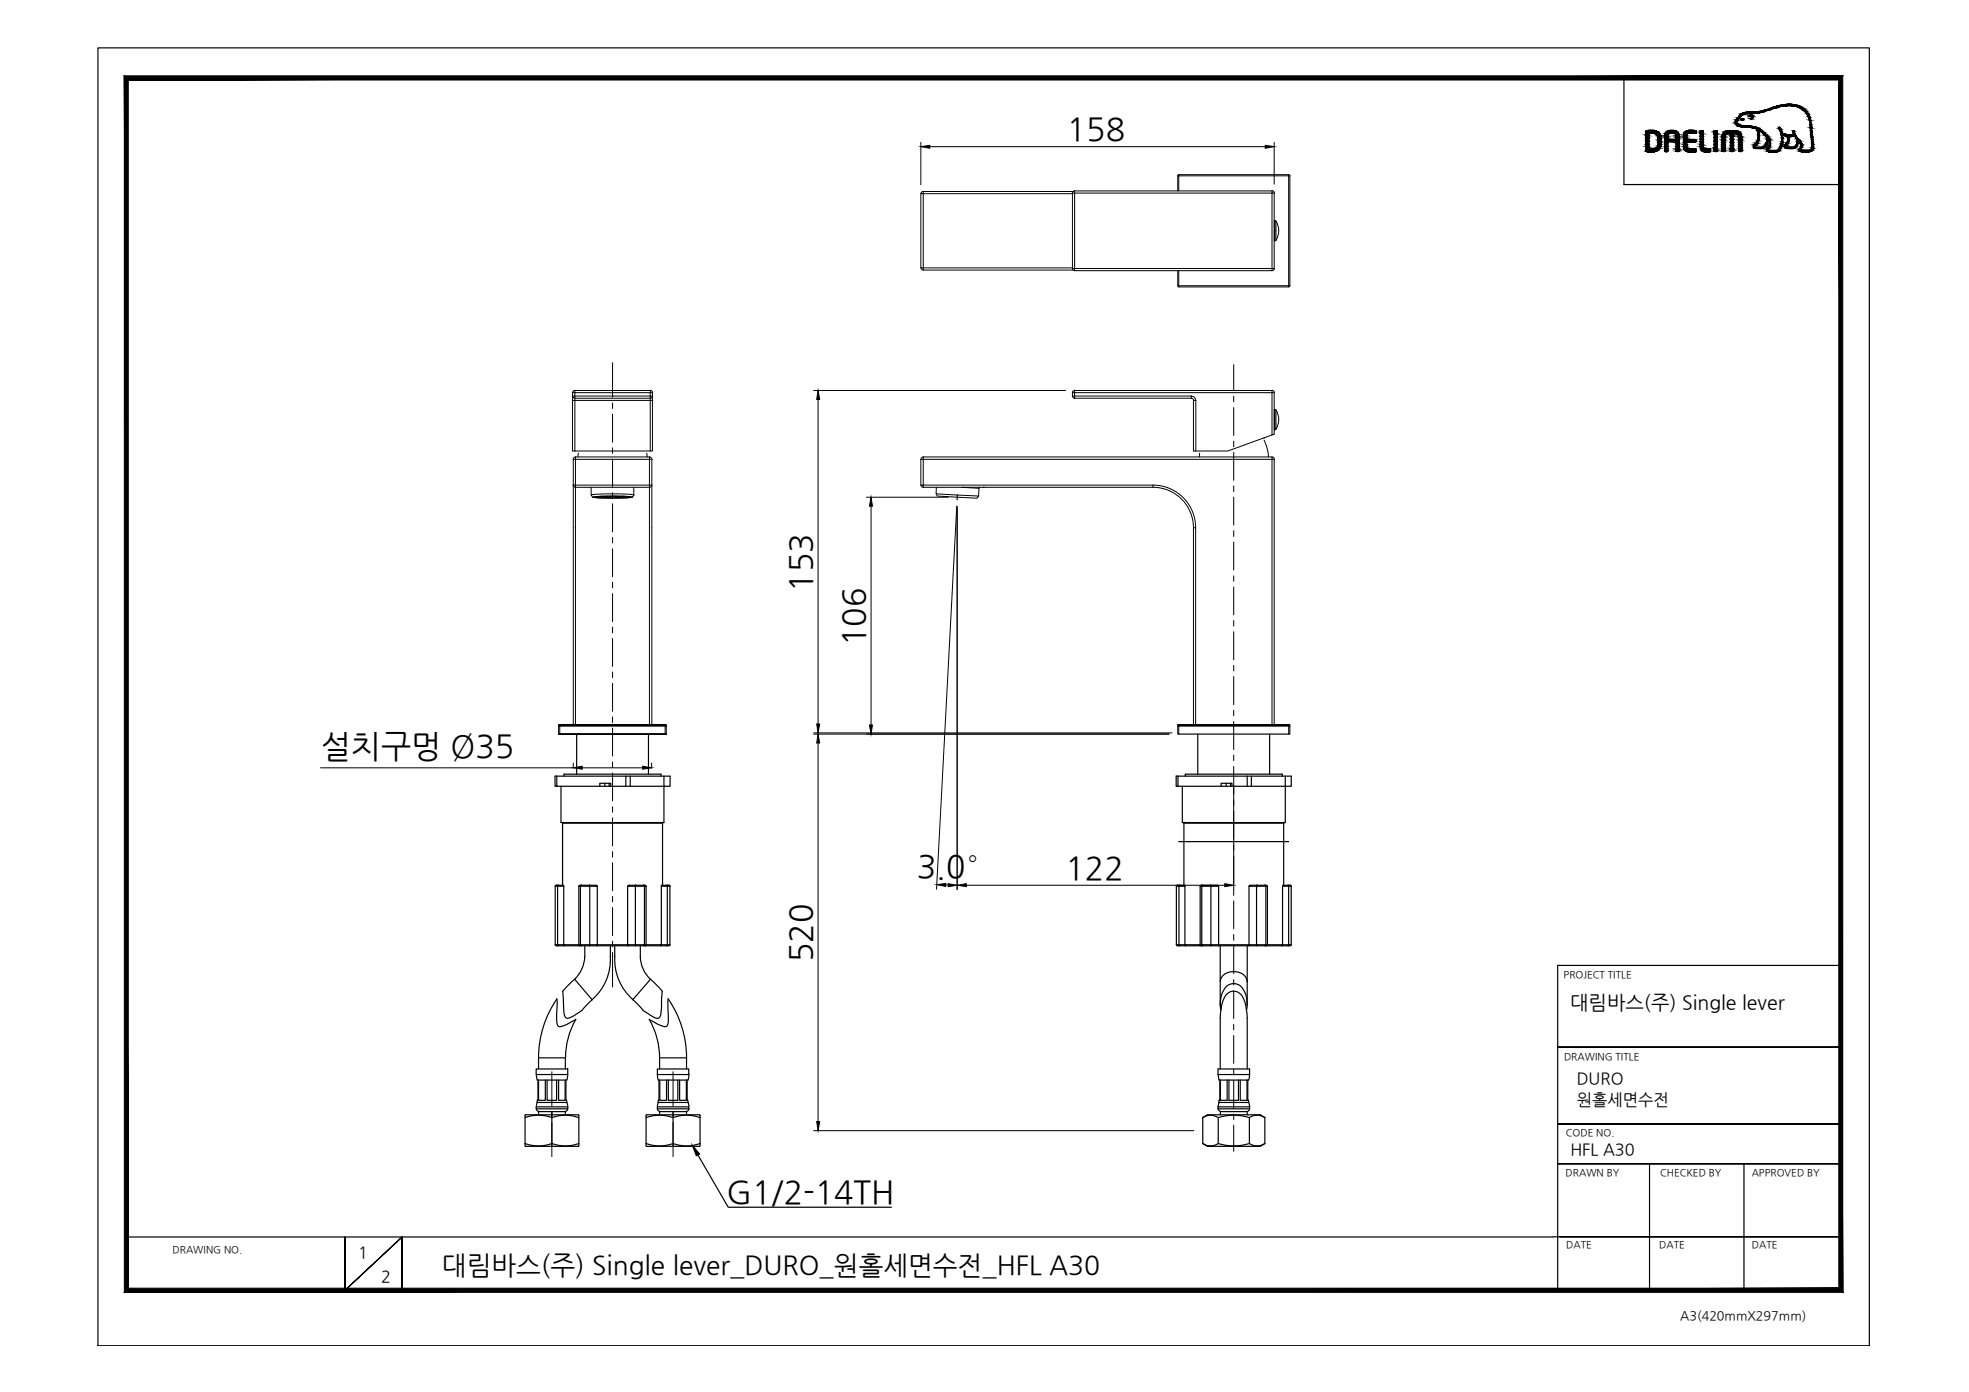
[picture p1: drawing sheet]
<svg xmlns="http://www.w3.org/2000/svg" width="420mm" height="297mm" viewBox="0 0 420 297" stroke-linecap="round" stroke-linejoin="round" font-family="sans-serif">
<defs><g id="words">
<g font-size="6.8">
<text x="227.7" y="29.9">158</text>
<text x="173.2" y="126.3" transform="rotate(-90 173.2 126.3)">153</text>
<text x="184.5" y="137.9" transform="rotate(-90 184.5 137.9)">106</text>
<text x="68.4" y="161.6">설치구멍 Ø35</text>
<text x="195.6" y="187.1" transform="rotate(1 195.6 187.1)">3.0°</text>
<text x="227.4" y="187.6">122</text>
<text x="173.3" y="205.3" transform="rotate(-90 173.3 205.3)">520</text>
<text x="155.1" y="256.8">G1/2-14TH</text>
</g>
<text font-size="5.6" x="94.3" y="271.9">대림바스(주) Single lever_DURO_원홀세면수전_HFL A30</text>
<text font-size="4.2" x="335.1" y="215.3">대림바스(주) Single lever</text>
<g font-size="3.5">
<text x="336.5" y="231.4">DURO</text>
<text x="336.5" y="235.8">원홀세면수전</text>
<text x="335.1" y="246.4">HFL A30</text>
<text x="76.4" y="268.5">1</text>
<text x="81.3" y="273.6">2</text>
</g>
<text font-size="2.7" x="358.5" y="281.6">A3(420mmX297mm)</text>
<g font-size="2.1">
<text x="333.7" y="208.6">PROJECT TITLE</text>
<text x="333.7" y="226.2">DRAWING TITLE</text>
<text x="334.1" y="242.4">CODE NO.</text>
<text x="334.1" y="251">DRAWN BY</text>
<text x="354.2" y="251">CHECKED BY</text>
<text x="373.8" y="251">APPROVED BY</text>
<text x="36.8" y="267.4">DRAWING NO.</text>
<text x="334.2" y="266.4">DATE</text>
<text x="354.1" y="266.4">DATE</text>
<text x="373.8" y="266.4">DATE</text>
</g>
</g></defs>
<!-- layer: 1 -->
<g fill="none" stroke="#000" stroke-width=".21">
<path d="M251.3 37.5v3.2M251.5 37.3v.2h-.2M251.5 37.3h23.5M251.6 37.3l-.3 .2M275 37.3v.2h.2M275 37.3l.2 .2M275.2 37.5v23.5M196.5 57.1l.3 .5h.2M197 57.6h32M197 40.8l-.4 .3-.1 .2M228.8 41.2h.5v16.1h-.5M228.8 41.3h-31.8v15.9h31.8"/>
<path d="M228.8 57.3l.3 .4 .2 .1M228.8 41.2v16.1M229 40.9h-32v.4h-.5v15.9h.5v.4M229.3 57.3h42.1v.5h-42.1zM229.3 40.7h42.1v.5h.5v16.1h-.5v-16.1h-42.1zM229.3 40.7l-.4 .2-.1 .3M251.3 57.8v3.2M251.5 40.7v-3.2h23.5v23.5h.2M251.5 57.8v3.4h23.5v-.2h-23.7M271.4 40.7l.3 .1 .2 .4M271.9 51.4h.1M271.9 47.1v4.3"/>
<path d="M271.9 57.3l-.2 .4-.3 .1M271.9 47.1h.2M272 47.1h-.1M272.1 47.1v4.3h-.2M272.1 47.1l.2 .1v4.1M272.3 47.2a3.8 3.8 0 0 1 0 4.1M272.3 51.3l-.2 .1M251.3 61l.3 .2M275.2 61l-.2 .2M122.2 85.4v10.8h.5M122.2 83.8h.5v.7h-.5zM122.2 84.5v.9h.5v10.8"/>
<path d="M122.2 84.5l.2 .4 .3 .1M122.3 98h.5v5.5h16.3l-.2 .4-.3 .1M122.3 98v56.7M122.7 83.3h16.1v.5h.4v.7h-.4v-.7h-16.1zM122.7 85v-.5h16.1v.5M122.7 85v.4h16.1M122.7 85h16.1M122.7 83.3l-.3 .1-.2 .4M122.8 97.5v.5h15.8v6M122.8 97.5h15.8M122.8 97.5l-.2 .1-.3 .4M123.4 96.7l-.1 .8"/>
<path d="M138 96.7l.1 .8M138.6 97.5v.5h.5M138.6 97.5l.3 .1 .2 .4M138.8 85v.4M138.8 85.4v10.8M138.8 83.3l.2 .1 .3 .4M139.1 98v56.7M139.2 85.4v10.8h-16.5M139.2 84.5v.9h-.4M139.3 84.5l-.3 .4-.2 .1M197 97.5v.5h74.4v56.7M197 97.5h74.4"/>
<path d="M197 97.5l-.4 .2-.1 .3M228.8 84.5v-.7h.5v-.5h42.1v.5h.5v8.9l-.5 .1M228.8 84.5l.3 .4 .2 .1M228.8 84.5h25.4M229.3 83.3l-.4 .2-.1 .3M254.2 85h-24.9v-1.2h42.1v9M254.2 84.5a1.02 1.02 0 0 1 1 .9M254.2 84.5v.5l.3 .1 .2 .3M255.2 85.4h-.5v10.8h.5M255.2 85.4v10.8M256 96.7l-.1 .8M269.7 93.4h.1"/>
<path d="M269.7 93.9l.7 1.8 .3 1.8M271.4 92.8l-9.4 3.4h-6.8M271.4 97.5v.5h.5v56.7M271.4 83.3l.3 .1 .2 .4M271.4 97.5l.3 .1 .2 .4M271.9 91.7h.1M272 87.3l-.1 .1M272.1 87.4v4.3h-.2M272.1 87.4h-.2v4.3M272.1 87.4a3.5 3.5 0 0 1 .2 4.2v-4.1M272.3 91.6l-.2 .1M122.3 103.5h.5v.5l-.2-.1z"/>
<path d="M122.8 104v50.7M122.8 104h15.8M126.1 104v1.6M126.2 105.6h.1M126.2 105.6l4.5-.2 4.6 .2M126.2 105.6l.2 .5M126.5 106.1l4.2-.3 4.3 .3-4.3 .2zM127.7 106.2h5.3M127.7 106v.2M127.8 106v.2M128 105.9h.2M128.2 106v.2"/>
<path d="M128.2 105.9l-1.3 .2 .8 .1M128.3 106h.1M128.3 106h.3M128.3 105.9l.9 .1M128.4 106v.3M128.4 105.9l4.8 .1M128.4 105.9h-.1M128.8 105.9l.4 .1zM128.8 106l.4 .1zM129 106l.4 .1M129.4 106h.3zM129.4 105.9l.3 .1z"/>
<path d="M129.7 106.1h-.3h.7M130.1 106.1h.1M130.1 105.9v.1M130.1 105.9l-.2 .1 .2 .1M130.1 106h.2M130.1 106v.1M130.3 106h.1M130.3 106h.2M130.5 106h.4zM130.5 106h.1M130.5 106h.6M130.9 106h.1"/>
<path d="M131.1 106h.2h-.2M131.1 106h.1M131.3 105.9h-.2M131.3 105.9v.2M131.3 106.1h.1M131.3 105.9l.2 .1-.2 .1M131.4 106h-1.3M131.7 106.1h.4h-.7M131.7 106h.4zM131.7 106l.4-.1zM132.2 106.1l.4-.1zM132.2 106h.4z"/>
<path d="M132.2 106l.4-.1zM132.4 106l-.3 .1M132.8 106l.3-.1zM133 105.9l-.2 .1M133 106v.3M133 105.9h.2M133.1 105.9l-.5 .1M133.2 106.2h-.2M133.2 106v.2M133.2 106h.1M133.2 105.9l1.4 .2-.9 .1M133.4 105.9h-.2"/>
<path d="M133.6 106v.2M133.6 106.2h-.4M133.8 106v.2M135.2 104v1.6l-.2 .5M135.3 105.6h.1M138.6 104v50.7M196.5 103.5l.3 .4 .2 .1M197 104h49M199.8 104v1.4l9 .4-.3 .5-4.3-.2-4.2-.3-.2-.4M205.3 104l3.6 .2 .2-.2M208.9 104.2l-.1 1.6M209.8 104h.2"/>
<path d="M246 103.5h-49v-5.5h-.5v5.5h.5v.5M246 103.5v.5M246 104a8.6 8.6 0 0 1 8.7 8.6M246 103.5a9.1 9.1 0 0 1 9.1 9.1M254.7 112.6h.4M254.7 112.6v42.1M255.1 112.6v42.1M119.2 156.6v-1.6h.3v1.6M119.2 156.6h23h-23M119.2 154.7h23h-23M119.5 154.7l-.3 .2M141.9 154.7h-22.4v.3h22.4v1.6"/>
<path d="M141.9 154.7v.3h.3v1.6h-23M142 154.7l.2 .2M251.3 154.7h23.9M251.5 154.7v.3h-.2v1.6h.2v-1.6h23.5v1.6h.2v-1.6h-.2v-.3M251.5 154.7h23.5M251.6 154.7l-.3 .2M275 154.7l.2 .2"/>
</g>
<g fill="none" stroke="#000" stroke-width=".25">
<path d="M118.8 165.6v2.2h9.2v-.7h2.3v.7M119.7 167.8v7.7h22v-7.7h-8.2M120.2 175.5l-.2 .1M120.3 165.6v-.4h20.7v.4M128 167.8h2M129.1 167.1v.7M130 167.8h3.5M130 167.1v.7M133.5 165.6h-15.1v2.2h.4M134.5 165.6h-1v2.2M141.2 175.5l.2 .1M141.7 165.6v2.2h1.3v-2.2h-8.5v2.2"/>
<path d="M251.4 165.6v2.2h9.2v-.7h2.3v.7M252.3 167.8v7.7h22v-7.7h-8.2M252.8 175.5l-.2 .1M252.9 165.6v-.4h20.7v.4M260.6 167.8h2M261.6 167.1v.7M262.6 167.8h3.5M262.6 167.1v.7M266.1 165.6h-15.1v2.2h.4M267 165.6h-.9v2.2M273.8 175.5l.2 .1M274.3 165.6v2.2h1.2v-2.2h-8.5v2.2"/>
<path d="M118.5 189.1h1.8M118.5 189.1v12.5M118.7 188.9h1.5l.1 .2M118.7 188.9l-.2 .2M119.1 188.9l-.1 .2v12.5l.1 .2M120 188.9v-13.2h21.4v13.2M120.3 189.1v12.5h3.2v-12.5M123.5 189.1l.3-.2h3.3l.4 .2M123.5 189.1h2.3M124.1 188.9l-.2 .2v12.5h1.9v-12.5M125.8 188.9v.2M125.8 189.1h1.7v12.5h-1.7v.2"/>
<path d="M133.9 189.1l.4-.2h3.3l.3 .2M135.6 189.1h-1.7v12.5h1.7v.2M135.6 189.1h1.9v12.5h-1.9zM135.6 188.9v.2M137.3 188.9l.2 .2h.4M137.9 189.1v12.5h3.2v-12.5M141.1 189.1h1.8M142.3 188.9l.1 .2M142.4 189.1v12.5M142.7 188.9h-1.5l-.1 .2M142.8 188.9l.2 .2M142.9 189.1v12.5"/>
<path d="M251 189.1h1.8M251 189.1v12.5M251.2 188.9h1.6v.2M251.3 188.9l-.3 .2M251.7 188.9l-.1 .2v12.5l.1 .2M252.6 188.9v-13.2h21.3v13.2M252.8 189.1v12.5h3.3v-12.5M256.1 189.1l.3-.2h3.3l.3 .2M256.1 189.1h2.3M256.4 189.1v12.5h2v-12.5M256.7 188.9l-.2 .2M258.4 188.9v.2"/>
<path d="M258.4 189.1h1.6v12.5h-1.6v.2M266.5 189.1l.4-.2h3.3l.3 .2M268.1 189.1h-1.6v12.5h1.6M268.1 189.1h2v12.5h-2zM268.2 188.9v.2M269.9 188.9l.2 .2h.4M270.5 189.1v12.5h3.2v-12.5M273.7 189.1h1.8M274.9 188.9l.1 12.7-.1 .2M275.3 188.9h-1.5l-.1 .2M275.3 188.9l.2 .2M275.5 189.1v12.5"/>
<path d="M118.5 201.6l.2 .2h24l.3-.2M118.5 201.6h1.8l.2 .2M118.8 213.2v3.4a3.4 3.4 0 0 0 .4 2.4 6.1 6.1 0 0 0 3.3-1.3l.4-.2a16.3 16.3 0 0 0-2.2 8.2M118.8 213.2a22.1 22.1 0 0 0-3.9 12.5M120 211.6l.3 4.6a.9 .9 0 0 0 .4 1 .9 .9 0 0 0 1.1-.1l2.3-1.4M122.6 209l-2.5 2.5M124.1 201.8l-.2-.2h-.4l.2 .2M124.8 204.1a7.1 7.1 0 0 1-2.2 4.9M124.8 201.8v2.4M126.4 213.3l-2.2 2.3M127.5 201.8v-.2h6.4l.1 .2M130.2 201.8a19.1 19.1 0 0 1-.5 6.4 11.2 11.2 0 0 1-3.4 5.1l-3.7-4.3"/>
<path d="M131.2 201.8a19.1 19.1 0 0 0 .5 6.4 16.2 16.2 0 0 0 4.9 6.6l.7 .8M136.6 201.8v2.4M136.6 204.1a6.7 6.7 0 0 0 2.2 4.8M137.3 201.8l.2-.2h.4l-.2 .2M138.8 209l2.5 2.5M138.8 209l-3.8 4.3M141.3 211.6l-.3 4.6a.9 .9 0 0 1-.3 1 .9 .9 0 0 1-1.1-.1l-2.3-1.4M142.4 201.6l-.1 .2M142.6 213.2v3.4a2.85 2.85 0 0 1-.4 2.4 6.4 6.4 0 0 1-3.3-1.3l-.4-.2a16.3 16.3 0 0 1 2.2 8.2M142.6 213.2a22.1 22.1 0 0 1 3.9 12.5M142.9 201.6h-1.8l-.2 .2M251 201.6l.3 .2"/>
<path d="M251 201.6h1.8l.3 .2M251.2 201.8h24.1M256.4 201.6h-.3l.2 .2M256.5 201.6l.2 .2M260 201.8v-.2h6.5v.2M268.2 201.6v.2M269.9 201.8l.2-.2h.4l-.3 .2M275.5 201.6l-.2 .2M275.5 201.6h-1.8l-.2 .2M112 238.5v5.5M114.4 228.1h6.7v1.2h-6.7zM114.4 236.2h6.7v.4h-6.7z"/>
<path d="M114.5 229.3l.1 1.2h6.3l.2-1.2M114.5 236.6l.2 .5 .3 .1M114.6 235.3h6.3M114.6 235.2l-.1 1M114.8 230.5v4.3h-.2v.5M114.9 237.9v-.7h5.7v.7M114.9 230.5v4.3h1.5v-4.3M114.9 225.7h5.7v2.4M114.9 225.7v2.4M116.7 230.5v4.3h2.1v-4.3M117.8 237.2v.7h5.6l.1 .6M119.2 230.5v4.3h1.4v-4.3"/>
<path d="M120.8 230.5v4.3h.1v.5M121 235.2l.1 1M121.1 236.6l-.2 .5-.3 .1M123.5 238.5a8.4 8.4 0 0 0-5.7 0 8.3 8.3 0 0 0-5.8 0l.1-.6h5.7v6.1M123.5 238.5v5.5M137.9 238.5a8.4 8.4 0 0 1 5.7 0 8.4 8.4 0 0 1 5.8 0M137.9 238.5v5.5M140.3 228.1h6.7v1.2h-6.7zM140.3 229.3l.1 1.2h6.4l.2-1.2M140.3 236.2h6.7v.4h-6.7zM140.3 236.6l.3 .5 .3 .1M140.4 235.3h6.4"/>
<path d="M140.5 235.2l-.2 1M140.6 230.5v4.3h-.2v.5M140.7 237.9v-.7h5.8v.7M140.7 225.7h5.8M140.7 225.7v2.4M140.8 230.5v4.3h1.4v-4.3M142.6 230.5v4.3h2v-4.3M143.6 237.2v.7h-5.6l-.1 .6M145 230.5v4.3h1.5v-4.3M146.5 225.7v2.4M146.6 230.5v4.3h.2v.5M146.8 235.2l.2 1"/>
<path d="M147 236.6l-.3 .5-.3 .1M149.4 238.5l-.1-.6h-5.7v6.1M149.4 238.5v5.5M112 244l.1 .6h5.7M112 244a8.3 8.3 0 0 0 5.8 0M117.8 244v.6h5.6l.1-.6M117.8 244a8.4 8.4 0 0 0 5.7 0M137.9 244l.1 .6h5.6M137.9 244a8.4 8.4 0 0 0 5.7 0M143.6 244v.6h5.7l.1-.6M143.6 244a8.4 8.4 0 0 0 5.8 0"/>
</g>
<!-- layer: BODY -->
<g fill="none" stroke="#000" stroke-width=".21">
<path d="M130.7 77.4v7.4M263.3 77.8v5.6M130.7 86v1.2M130.7 88.4v6M130.7 95.6v1.1M130.7 97.9v6M263.3 84.6v1.1M263.3 87v5.9M263.3 94.1v1.2M263.3 96.5v6M130.7 105.1v1.2M130.7 107.5v6"/>
<path d="M130.7 114.7v1.2M130.7 117.1v6M263.3 103.7v1.2M263.3 106.1v6M263.3 113.3v1.2M263.3 115.7v5.9M130.7 124.3v1.1M130.7 126.7v5.9M130.7 133.8v1.3M130.7 136.2v6M263.3 122.9v1.2M263.3 125.2v6"/>
<path d="M263.3 132.4v1.2M263.3 134.8v6M130.7 143.4v1.2M130.7 145.8v6M130.7 153v1.2M130.7 155.4v5.9M263.3 142v1.2M263.3 144.4v6M263.3 151.6v1.2M263.3 153.9v6M130.7 162.6v1.2M130.7 164.9v6"/>
<path d="M130.7 172.1v1.2M130.7 174.5v6M263.3 161.1v1.2M263.3 163.5v6M263.3 170.7v1.2M263.3 173.1v6M130.7 181.7v1.2M130.7 184.1v6M130.7 191.3v1.2M130.7 193.6v6.1M263.3 180.3v1.2M263.3 182.7v6"/>
<path d="M263.3 189.8v1.3M263.3 192.2v6M263.3 199.4v1.2M130.7 200.8v1.2M130.7 203.3v7.3M263.3 201.8v6M263.3 209v1.2M263.3 211.4v6M263.3 218.6v1.2M117.8 228.7v7.3M117.8 237.2v1.2M117.8 239.5v7.3"/>
<path d="M143.6 228.7v7.3M143.6 237.2v1.2M143.6 239.5v7.3M263.3 221v5.9M263.3 228.1v1.2M263.3 230.5v6M263.3 237.7v1.2M263.3 240.1v5.6"/>
</g>
<!-- layer: 0 -->
<g fill="none" stroke="#000" stroke-width=".25">
<path d="M20.9 10.2h378v277h-378zM346.5 16.6v22.8h46.3M204.3 105.6l-.1 1.1M123 156.6v8.6M138.4 156.6v8.6M251.5 156.6h23.5M255.6 156.6v8.6M270.9 156.6v8.6M251.5 179.6h23.5M266.1 201.8v7.7M266.1 217.2v10.9M392.8 206h-60.4v69.7"/>
<path d="M332.4 223.4h60.4h-60.4M332.4 239.9h60.4h-60.4M148.9 246.4l6.5 11.2h34.8M332.4 248.3h60.4h-60.4M352 248.3v27M372.1 248.3v27M27 264h304.4M73.6 264v11.4l12.2-11.4-12.2 11.4zM85.8 275.4v-11.4v11.4M331.4 263.9h61.4h-59.9M341 275.3h51.8"/>
</g>
<!-- layer: DEF_LAYER_ASSEM_MEMBER -->
<g fill="none" stroke="#000" stroke-width=".25">
<path d="M260.4 214.5l.1 1M260.4 209.5a2.97 2.97 0 0 1 4.3-1.9 2.18 2.18 0 0 1 1.4 1.9v5M260.4 214.5a4.8 4.8 0 0 1 1.8-4.3 2.46 2.46 0 0 1 3.3 1.4 6.6 6.6 0 0 1 .6 2.9M260.4 201.8v12.7M260.4 217.2v10.9M266.1 214.5l-.1 1M266.1 217.2l-.1-1.8a4.5 4.5 0 0 0-1.9-3.7 2.15 2.15 0 0 0-2.9 1.3l-.5 1.6-.3 2.6M256.7 238.5a2.94 2.94 0 0 1 3.3 0 11.1 11.1 0 0 1 6.6 0M256.7 238.5l.9-.6h11.3l1 .6M256.7 238.5v5.5M259.9 228.1h6.7v1.2h-6.7zM260 229.3l.1 1.2"/>
<path d="M260 236.6l.2 .5 .3 .1M260 238.5v5.5M260.1 230.5h6.3M260.1 235.2l-.1 1M260.3 230.5v4.3h-.2v.5h6.3v-.5h-.1v-4.3M260.4 237.9v-.7h5.7v.7M260.4 230.5v4.3h1.5v-4.3M262.2 230.5v4.3h2.1v-4.3M264.7 230.5v4.3h1.4v-4.3M266.5 235.2l.1 1M266.6 238.5a2.94 2.94 0 0 1 3.3 0M266.6 238.5v5.5"/>
<path d="M266.6 229.3l-.1 1.2M266.6 236.6l-.2 .5-.2 .1M266.6 236.2h-6.7v.4h6.7M266.6 236.2v.4M269.9 238.5v5.5M256.7 244l.7 .4 .9 .1M256.7 244l.9 .6h11.3l1-.6M258.3 244.5h.1M266.6 244a11.1 11.1 0 0 1-6.6 0l-.8 .4-.9 .1M266.6 244l.8 .4 .9 .1M268.9 244.5h-.6M269.9 244l-1.1 .5"/>
</g>
<!-- layer: 0 -->
<g fill="none" stroke="#000" stroke-width=".21">
<path d="M196.5 30.4v9M198.4 31.3h71.6M271.9 30.4v8.9M173.6 83.3h53.8M174.6 85.2v69.3M184.9 106.1h17.4M185.9 108v46.7M204.2 108l-4.4 81.8M204.2 108v81.8M173.6 156.4h76.5M173.6 156.6h75.9M174.6 158.6v80.7"/>
<path d="M122.3 162.8v1h-53.9M124.2 163.8h12.9M139.1 162.8v1M263.3 167.6v22.2M201.8 188.8h.6M206.2 188.9h55.2M173.6 241.3h81.1"/>
</g>
<g fill="#000" stroke="#000" stroke-width=".21">
<path d="M196.5 31.3l1.9-.3v.6zM270 31l1.9 .3-1.9 .3zM351.6 32.4h1.4zM351.9 27.8h.9zM353.2 28.6h1zM359.7 32.3h2.2zM360.1 27.9h1.8zM360.3 32.4h1.3zM360.4 27.8h.8zM360.9 28.5h1zM364 32.4h.6zM369 27.9h1.1z"/>
<path d="M371.7 25.7h.1zM371.8 25.3l.3 .1zM371.7 25.3h.2zM371.8 25.4h.3zM372.1 27.1h2.6zM373.2 24.9h.2zM373.4 23.9h2.8zM373.7 23.9h2.5zM377 32.2h2.7zM379.6 27.1h.2zM381.4 22.2h.9zM382.1 29.1h.8z"/>
<path d="M382.7 28h.1zM383.5 30.1h.7zM386.1 32.1h.6zM386.5 31.9h.4zM174.6 83.3l.3 1.9h-.6zM185.9 106.1l.3 1.9h-.7zM174.3 154.5h.6l-.3 1.9zM174.6 156.6l.3 2h-.6zM185.5 154.7h.7l-.3 1.9zM122.3 163.8l1.9-.3v.6zM137.1 163.5l2 .3-2 .3zM199.9 188.8l1.9-.3v.7z"/>
<path d="M202.3 188.6l1.9 .3-1.9 .3zM204.2 188.9l2-.3v.6zM261.4 188.6l1.9 .3-1.9 .3zM174.3 239.3h.6l-.3 2zM147.7 244.4l1.6 1.9-.7 .3z"/>
<path d="M351.1 30.1h.8zM351.1 30.1h.8z"/>
<path d="M351.1 31.8h.8zM351.1 31.8h.8z"/>
<path d="M351.6 32.4h1.2zM351.9 32.4h.9z"/>
<path d="M351.1 28.5h.8zM351.1 28.5h.8z"/>
<path d="M351.1 28.5l.8 .1v-.1zM351.1 28.5l.8 .1h-.8z"/>
<path d="M351.1 28.6l.8 .1zM351.1 28.6l.8 .1z"/>
<path d="M351.1 28.7l.8 .1zM351.1 28.7l.8 .1z"/>
<path d="M351.1 28.8l.8 .2v-.2zM351.1 28.8l.8 .2h-.8z"/>
<path d="M351.1 29l.8 .4v-.4zM351.1 29l.8 .4h-.8z"/>
<path d="M351.1 29.4l.8 .1v-.1zM351.1 29.4l.8 .1h-.8z"/>
<path d="M351.1 29.5l.8 .6v-.6zM351.1 29.5l.8 .6h-.8z"/>
<path d="M351.1 30.1l.8 .6v-.6zM351.1 30.1l.8 .6h-.8z"/>
<path d="M351.1 30.7l.8 .1zM351.1 30.7l.8 .1z"/>
<path d="M351.1 30.8l.8 .5v-.5zM351.1 30.8l.8 .5h-.8z"/>
<path d="M351.1 31.3l.8 .2v-.2zM351.1 31.3l.8 .2h-.8z"/>
<path d="M351.1 31.5h.8zM351.1 31.5h.8z"/>
<path d="M351.1 31.5l.8 .1v-.1zM351.1 31.5l.8 .1h-.8z"/>
<path d="M351.1 31.6l.8 .2v-.2zM351.1 31.6l.8 .2h-.8zM351.1 31.8h.8zM351.1 31.8h.8z"/>
<path d="M351.1 31.8h1zM351.1 31.8h1z"/>
<path d="M351.1 31.8h1.2zM351.1 31.8h1.2z"/>
<path d="M351.1 28.4h1.2zM351.1 28.4h1.4z"/>
<path d="M351.1 28.4h1.2zM351.1 28.4l.8 .1zM351.1 28.5h.8zM351.1 28.5h.8z"/>
<path d="M351.1 28.4h1.4zM351.1 28.4h1.5z"/>
<path d="M351.1 31.8h1.4zM351.1 31.8h1.4z"/>
<path d="M351.1 31.8h1.5zM351.1 31.8h1.5z"/>
<path d="M351.9 27.8h1.1zM351.6 27.8h1.4z"/>
<path d="M351.6 27.8l1.4 .1zM351.6 27.9h1.4z"/>
<path d="M351.6 27.9h1.5zM351.4 27.9h1.7z"/>
<path d="M351.4 27.9l2 .1zM351.2 28h2.2zM351.2 28h2.2zM351.2 28h2.2z"/>
<path d="M351.4 32.4h1.7zM351.4 32.4h1.6zM351.6 32.4h1.4z"/>
<path d="M351.2 28l2.5 .1-.3-.1zM351.2 28l2.5 .1h-2.6z"/>
<path d="M351.2 32.3h2.2zM351.2 32.3h2.2z"/>
<path d="M351.2 32.3h2.2zM351.2 32.3l1.9 .1z"/>
<path d="M351.1 32.1h2.6zM351.1 32.1h2.7z"/>
<path d="M351.1 32.1l2.3 .2 .3-.2zM351.1 32.1l2.3 .2h-2.2z"/>
<path d="M351.1 28.1h2.7zM351.1 28.1h2.7z"/>
<path d="M351.1 28.1l2.7 .1zM351.1 28.1l2.7 .1z"/>
<path d="M351.1 28.2l2.9 .1-.2-.1zM351.1 28.2l2.9 .1h-2.9z"/>
<path d="M351.1 32.1h2.7zM351.1 32.1h2.7z"/>
<path d="M351.1 32l2.7 .1 .2-.1zM351.1 32l2.7 .1h-2.7z"/>
<path d="M351.1 28.3h2.9zM351.1 28.3h2.9z"/>
<path d="M351.1 28.3l3 .1-.1-.1zM351.1 28.3l3 .1h-3z"/>
<path d="M351.1 31.9h2.9zM351.1 31.9l2.9 .1z"/>
<path d="M352.6 28.4l1.5 .1zM352.6 28.4l1.5 .1z"/>
<path d="M351.1 31.8l2.9 .1 .1-.1zM351.1 31.8l2.9 .1h-2.9z"/>
<path d="M353 28.5l1.2 .1-.1-.1zM353 28.5l1.2 .1zM353.2 28.6h1z"/>
<path d="M352.9 31.8h1.2zM352.6 31.8h1.5z"/>
<path d="M353.1 31.7h1.1zM352.9 31.8h1.2z"/>
<path d="M353.3 28.6l1.1 .2-.2-.2zM353.3 28.6l1.1 .2h-.8z"/>
<path d="M353.3 31.6l.9 .1zM353.2 31.7h1z"/>
<path d="M353.2 31.7h1zM353.1 31.7h1.1z"/>
<path d="M353.5 31.5l.7 .1 .1-.1zM353.5 31.5l.7 .1h-.9z"/>
<path d="M353.6 28.8l.8 .1zM353.6 28.8l.8 .1z"/>
<path d="M353.6 28.9l.8 .2v-.2zM353.6 28.9l.8 .2h-.7z"/>
<path d="M353.6 31.3l.7 .2 .1-.2zM353.6 31.3l.7 .2h-.8z"/>
<path d="M353.6 31.3h.8zM353.6 31.3h.8z"/>
<path d="M353.7 29.1l.8 .2-.1-.2zM353.7 29.1l.8 .2h-.8z"/>
<path d="M353.7 31.1l.7 .2v-.2zM353.7 31.1l.7 .2h-.8z"/>
<path d="M353.7 29.3l.8 .3v-.3zM353.7 29.3l.8 .3h-.7z"/>
<path d="M353.8 29.6l.7 .1v-.1zM353.8 29.6l.7 .1h-.7z"/>
<path d="M353.8 29.7h.7zM353.8 29.7h.7zM353.8 29.7h.7zM353.8 29.7h.7zM353.8 29.7h.7zM353.8 29.7h.7zM353.8 29.7h.7zM353.8 29.7h.7zM353.8 29.7h.7zM353.8 29.7h.7z"/>
<path d="M353.8 29.7l.7 .2v-.2zM353.8 29.7l.7 .2h-.7z"/>
<path d="M353.8 29.9h.7zM353.8 29.9h.7z"/>
<path d="M353.8 29.9l.7 .2v-.2zM353.8 29.9l.7 .2h-.7z"/>
<path d="M353.8 30.1l.7 .3v-.3zM353.8 30.1l.7 .3h-.7zM353.8 30.4h.7zM353.8 30.4h.7z"/>
<path d="M353.8 30.4l.7 .1v-.1zM353.8 30.4l.7 .1h-.7zM353.8 30.5h.7zM353.8 30.5h.7zM353.8 30.5h.7zM353.8 30.5h.7z"/>
<path d="M353.8 30.5l.7 .3v-.3zM353.8 30.5l.7 .3h-.7z"/>
<path d="M353.8 30.8l.7 .2v-.2zM353.8 30.8l.7 .2h-.8z"/>
<path d="M353.7 31l.7 .1 .1-.1zM353.7 31l.7 .1h-.7z"/>
<path d="M355.2 29.4h.7zM355.2 29.4h.7z"/>
<path d="M355.2 32.2h.7zM355.2 32.2h.7zM355.2 32.2h.7zM355.2 32.2h.7z"/>
<path d="M355.2 32.3l.6 .1zM355.2 32.3l.6 .1z"/>
<path d="M355.3 32.4h.5zM355.3 32.4h.4z"/>
<path d="M355.2 32.2h.7zM355.2 32.2l.6 .1z"/>
<path d="M355.2 28.8h.7zM355.2 28.8h.7z"/>
<path d="M355.2 28.8l.7 .1v-.1zM355.2 28.8l.7 .1h-.7z"/>
<path d="M355.2 28.9l.7 .2v-.2zM355.2 28.9l.7 .2h-.7z"/>
<path d="M355.2 29.1h.7zM355.2 29.1h.7z"/>
<path d="M355.2 29.1l.7 .1zM355.2 29.1l.7 .1z"/>
<path d="M355.2 29.2h.7zM355.2 29.2h.7z"/>
<path d="M355.2 29.2l.7 .2v-.2zM355.2 29.2l.7 .2h-.7z"/>
<path d="M355.2 29.4l.7 .2v-.2zM355.2 29.4l.7 .2h-.7zM355.2 29.6h.7zM355.2 29.6h.7z"/>
<path d="M355.2 29.6l.7 .1zM355.2 29.6l.7 .1z"/>
<path d="M355.2 30.3l.7 .1zM355.2 30.3l.7 .1z"/>
<path d="M355.2 30.4l.7 .1zM355.2 30.4l.7 .1z"/>
<path d="M355.2 30.5l.7 .1v-.1zM355.2 30.5l.7 .1h-.7z"/>
<path d="M355.2 30.6l.7 .1zM355.2 30.6l.7 .1z"/>
<path d="M355.2 30.7l.7 .1v-.1zM355.2 30.7l.7 .1h-.7z"/>
<path d="M355.2 30.8l.7 .4v-.4zM355.2 30.8l.7 .4h-.7z"/>
<path d="M355.2 31.2l.7 .1zM355.2 31.2l.7 .1z"/>
<path d="M355.2 31.3l.7 .4v-.4zM355.2 31.3l.7 .4h-.7z"/>
<path d="M355.2 31.7l.7 .1zM355.2 31.7l.7 .1z"/>
<path d="M355.2 31.8l.7 .1v-.1zM355.2 31.8l.7 .1h-.7z"/>
<path d="M355.2 31.9l.7 .1zM355.2 31.9l.7 .1z"/>
<path d="M355.2 32l.7 .1zM355.2 32l.7 .1z"/>
<path d="M355.2 32.1h.7zM355.2 32.1h.7z"/>
<path d="M355.2 32.1h.7zM355.2 32.1h.7z"/>
<path d="M355.2 32.1l.7 .1zM355.2 32.1l.7 .1z"/>
<path d="M355.2 32.2h.7zM355.2 32.2h.7z"/>
<path d="M355.2 28.5l.7 .3 .2-.3zM355.2 28.5l.7 .3h-.7z"/>
<path d="M355.3 28.5h.8zM355.2 28.5h.9z"/>
<path d="M355.3 28.5h1zM355.3 28.5h.8z"/>
<path d="M355.3 28.5h1.3zM355.3 28.5h1z"/>
<path d="M356.6 27.8h.7zM356.3 27.8h1z"/>
<path d="M356.3 27.8l1.2 .1zM356 27.9h1.5z"/>
<path d="M356 27.9l1.8 .1-.3-.1zM355.7 28l.3-.1 1.8 .1z"/>
<path d="M357.6 29.6h.7zM357.6 29.6h.7z"/>
<path d="M357.6 30.7h.7zM357.6 30.7h.7z"/>
<path d="M357.6 31.9h.7zM357.6 31.9h.7z"/>
<path d="M357.7 32.3h.6zM357.7 32.3h.6z"/>
<path d="M355.7 28l2.3 .1-.2-.1zM355.5 28.1l.2-.1 2.3 .1z"/>
<path d="M355.5 28.1l2.6 .2-.1-.2zM355.5 28.1l2.6 .2h-2.7z"/>
<path d="M355.4 28.3l2.8 .2-.1-.2zM355.4 28.3l2.8 .2h-2.9z"/>
<path d="M356.9 28.5h1.3zM356.9 28.5h1.3z"/>
<path d="M357.2 28.5h1.1zM357.2 28.5h1.1z"/>
<path d="M357.4 28.5h.9zM357.4 28.5h.9z"/>
<path d="M357.4 28.5l.9 .3v-.3zM357.4 28.5l.9 .3h-.7z"/>
<path d="M357.7 32.3h.6zM357.7 32.3l.4 .1z"/>
<path d="M357.6 28.8h.7zM357.6 28.8h.7z"/>
<path d="M357.6 28.8l.7 .1v-.1zM357.6 28.8l.7 .1h-.7z"/>
<path d="M357.6 28.9l.7 .2v-.2zM357.6 28.9l.7 .2h-.7z"/>
<path d="M357.6 29.1h.7zM357.6 29.1h.7z"/>
<path d="M357.6 29.1l.7 .1zM357.6 29.1l.7 .1z"/>
<path d="M357.6 29.2h.7zM357.6 29.2h.7z"/>
<path d="M357.6 29.2l.7 .2v-.2zM357.6 29.2l.7 .2h-.7zM357.6 29.4h.7zM357.6 29.4h.7z"/>
<path d="M357.6 29.4l.7 .2v-.2zM357.6 29.4l.7 .2h-.7z"/>
<path d="M357.6 29.6l.7 .1zM357.6 29.6l.7 .1z"/>
<path d="M355.2 29.7l3.1 .4v-.4zM355.2 29.7l3.1 .4h-3.1z"/>
<path d="M355.2 30.1l3.1 .2v-.2zM355.2 30.1l3.1 .2h-3.1z"/>
<path d="M357.6 30.3l.7 .2v-.2zM357.6 30.3l.7 .2h-.7z"/>
<path d="M357.6 30.5l.7 .2v-.2zM357.6 30.5l.7 .2h-.7z"/>
<path d="M357.6 30.7l.7 .5v-.5zM357.6 30.7l.7 .5h-.7z"/>
<path d="M357.6 31.2l.7 .1zM357.6 31.2l.7 .1z"/>
<path d="M357.6 31.3l.7 .3v-.3zM357.6 31.3l.7 .3h-.7z"/>
<path d="M357.6 31.6l.7 .1zM357.6 31.6l.7 .1z"/>
<path d="M357.6 31.7l.7 .2v-.2zM357.6 31.7l.7 .2h-.7z"/>
<path d="M357.6 31.9l.7 .2v-.2zM357.6 31.9l.7 .2h-.7z"/>
<path d="M357.6 32.1h.7zM357.6 32.1h.7z"/>
<path d="M357.6 32.1h.7zM357.6 32.1h.7z"/>
<path d="M357.6 32.1l.7 .1zM357.6 32.1l.7 .1z"/>
<path d="M357.6 32.2l.7 .1v-.1zM357.6 32.2l.7 .1h-.6z"/>
<path d="M359.3 28.5h1.3zM359.3 28.5h1.3zM359.3 28.5h1.3zM359.3 28.5h1.3z"/>
<path d="M359.2 28.7l.7 .1zM359.2 28.7l.7 .1z"/>
<path d="M359.2 28.8l.7 .2v-.2zM359.2 28.8l.7 .2h-.7z"/>
<path d="M359.2 29h.7zM359.2 29h.7zM359.2 29h.7zM359.2 29h.7z"/>
<path d="M359.2 29l.7 .1zM359.2 29l.7 .1zM359.2 29.1h.7zM359.2 29.1h.7z"/>
<path d="M359.2 29.1l.7 .3v-.3zM359.2 29.1l.7 .3h-.7zM359.2 29.4h.7zM359.2 29.4h.7z"/>
<path d="M359.2 29.4l.7 .2v-.2zM359.2 29.4l.7 .2h-.7z"/>
<path d="M359.2 29.6l.7 .1v-.1zM359.2 29.6l.7 .1h-.7zM359.2 29.7h.7zM359.2 29.7h.7z"/>
<path d="M359.2 29.7h.7zM359.2 29.7h.7z"/>
<path d="M359.2 30.3l.7 .1zM359.2 30.3l.7 .1z"/>
<path d="M359.2 30.4l.7 .1zM359.2 30.4l.7 .1z"/>
<path d="M359.2 30.5h.7zM359.2 30.5h.7z"/>
<path d="M359.2 30.5l.7 .3v-.3zM359.2 30.5l.7 .3h-.7z"/>
<path d="M359.2 30.8l.7 .1zM359.2 30.8l.7 .1z"/>
<path d="M359.2 30.9l.7 .2v-.2zM359.2 30.9l.7 .2h-.7zM359.2 31.1h.7zM359.2 31.1h.7z"/>
<path d="M359.2 31.1l.7 .1zM359.2 31.1l.7 .1zM359.2 31.2h.7zM359.2 31.2h.7z"/>
<path d="M359.2 31.2l.7 .1zM359.2 31.2l.7 .1z"/>
<path d="M359.2 31.3l.7 .2v-.2zM359.2 31.3l.7 .2h-.7z"/>
<path d="M359.2 31.5h.7zM359.2 31.5h.7z"/>
<path d="M359.2 31.5l.8 .1-.1-.1zM359.2 31.5l.8 .1h-.7z"/>
<path d="M359.2 28.7h.8zM359.2 28.7h.7z"/>
<path d="M359.3 28.5l.7 .2v-.2zM359.3 28.5l.7 .2h-.8z"/>
<path d="M359.3 31.6l.9 .1zM359.3 31.6l.9 .1z"/>
<path d="M359.3 28.5h.9zM359.3 28.5h.7z"/>
<path d="M359.3 31.7l1.1 .1zM359.3 31.7l1.1 .1zM359.3 31.8h1.1zM359.3 31.8h1.1z"/>
<path d="M360.3 32.4h1zM360.5 32.4h.8z"/>
<path d="M359.3 28.5h1.1zM359.3 28.5h1.2z"/>
<path d="M359.3 28.5h1.1zM359.3 28.5h.9z"/>
<path d="M359.3 28.5h1.2zM359.3 28.5h1.3z"/>
<path d="M359.3 31.8h1.3zM359.3 31.8h1.3z"/>
<path d="M360.4 27.8h1zM360.3 27.8h1.1z"/>
<path d="M360.3 27.8h1.3zM360.2 27.8h1.4z"/>
<path d="M360.2 27.8l1.6 .1zM360.2 27.9h1.6z"/>
<path d="M360.3 32.4h1.3zM360.3 32.4h1.3z"/>
<path d="M361.7 28.5h.2zM361.7 28.5h.2z"/>
<path d="M359.2 29.7l2.7 .1zM359.2 29.7l2.7 .1z"/>
<path d="M360.2 27.9h1.7zM360.1 27.9h1.8zM360 27.9h1.9z"/>
<path d="M360.2 32.4h1.6zM360.2 32.4h1.4z"/>
<path d="M359.2 29.8l2.7 .1v-.1zM359.2 29.8l2.7 .1h-2.7z"/>
<path d="M359.2 30.3h2.7zM359.2 30.3h2.5z"/>
<path d="M359.3 31.8h2.6zM359.3 31.8h2.6z"/>
<path d="M360.2 32.4h1.7zM360.2 32.4h1.6z"/>
<path d="M360 27.9l1.9 .1zM359.8 28h2.1z"/>
<path d="M359.8 28h2.1zM359.8 28h2.1z"/>
<path d="M359.7 28l2.2 .1v-.1zM359.6 28.1l.1-.1 2.2 .1z"/>
<path d="M359.6 28.1l2.3 .1zM359.5 28.2h2.4z"/>
<path d="M359.5 28.2l2.4 .1zM359.5 28.2l2.4 .1h-2.5z"/>
<path d="M359.4 28.3l2.5 .1v-.1zM359.4 28.3l2.5 .1h-2.5z"/>
<path d="M359.4 28.4l2.5 .1zM359.4 28.4l2.5 .1z"/>
<path d="M360.6 28.5h1.3zM360.6 28.5h1.3z"/>
<path d="M360.7 28.5h1.2zM360.7 28.5h1.2zM360.9 28.5h1z"/>
<path d="M361.3 28.5h.6zM361.3 28.5h.6z"/>
<path d="M359.2 29.9l2.7 .2v-.2zM359.2 29.9l2.7 .2h-2.7z"/>
<path d="M359.2 30.1l2.7 .1zM359.2 30.1l2.7 .1z"/>
<path d="M359.2 30.2l2.7 .1v-.1zM359.2 30.2l2.7 .1h-2.7z"/>
<path d="M359.3 31.8l2.6 .1zM359.3 31.8l2.6 .1z"/>
<path d="M359.4 31.9l2.5 .1zM359.4 31.9l2.5 .1z"/>
<path d="M359.4 32l2.5 .1zM359.4 32l2.5 .1z"/>
<path d="M359.5 32.1h2.4zM359.5 32.1h2.4z"/>
<path d="M359.6 32.1l2.3 .2v-.2zM359.6 32.1l2.3 .2h-2.2zM359.7 32.3h2.2z"/>
<path d="M359.8 32.3l2.1 .1zM359.8 32.3l2.1 .1zM360 32.4h1.9zM360 32.4h1.9z"/>
<path d="M360 32.4h1.9zM360 32.4h1.9z"/>
<path d="M360.2 32.4h1.7zM360.2 32.4h1.7z"/>
<path d="M363 27.9h.5zM362.8 27.9h.7z"/>
<path d="M362.8 27.9l.7 .1v-.1zM362.8 27.9l.7 .1h-.7z"/>
<path d="M362.8 28l.7 .1zM362.8 28l.7 .1zM362.8 28.1h.7zM362.8 28.1h.7z"/>
<path d="M362.8 28.1l.7 .1v-.1zM362.8 28.1l.7 .1h-.7zM362.8 28.2h.7zM362.8 28.2h.7z"/>
<path d="M362.8 28.2l.7 .1v-.1zM362.8 28.2l.7 .1h-.7z"/>
<path d="M362.8 28.3l.7 .1zM362.8 28.3l.7 .1z"/>
<path d="M362.8 28.4l.7 .1v-.1zM362.8 28.4l.7 .1h-.7zM362.8 28.5h.7zM362.8 28.5h.7z"/>
<path d="M362.8 28.5l.7 .6v-.6zM362.8 28.5l.7 .6h-.7z"/>
<path d="M362.8 29.1h.7zM362.8 29.1h.7z"/>
<path d="M362.8 29.1l.7 .5v-.5zM362.8 29.1l.7 .5h-.7z"/>
<path d="M362.8 29.6l.7 .1zM362.8 29.6l.7 .1z"/>
<path d="M362.8 29.7l.7 .5v-.5zM362.8 29.7l.7 .5h-.7z"/>
<path d="M362.8 30.2l.7 .1zM362.8 30.2l.7 .1z"/>
<path d="M362.8 30.3l.7 .4v-.4zM362.8 30.3l.7 .4h-.7z"/>
<path d="M362.8 30.7l.7 .1zM362.8 30.7l.7 .1z"/>
<path d="M362.8 30.8l.7 .2v-.2zM362.8 30.8l.7 .2h-.7z"/>
<path d="M362.8 31h.7zM362.8 31h.7z"/>
<path d="M362.8 31l.7 .1v-.1zM362.8 31l.7 .1h-.7z"/>
<path d="M362.8 31.1l.7 .1zM362.8 31.1l.7 .1z"/>
<path d="M362.8 31.2h.7zM362.8 31.2h.7z"/>
<path d="M362.8 31.2l.7 .1zM362.8 31.2l.7 .1zM362.8 31.3h.7zM362.8 31.3h.7z"/>
<path d="M362.8 31.3h.7zM362.8 31.3h.7z"/>
<path d="M362.8 31.3l.7 .2v-.2zM362.8 31.3l.7 .2h-.7z"/>
<path d="M362.8 31.5l.8 .1-.1-.1zM362.8 31.5l.8 .1h-.8z"/>
<path d="M362.8 31.6h.8zM362.8 31.6h.8z"/>
<path d="M362.8 31.6l1 .1zM362.8 31.6l1 .1z"/>
<path d="M362.9 31.7l1 .1zM362.9 31.7l1 .1z"/>
<path d="M364 32.4h.4zM364.1 32.4h.3z"/>
<path d="M362.9 31.8h1.2zM362.9 31.8h1.2z"/>
<path d="M363.6 32.4h1.2zM363.6 32.4h1z"/>
<path d="M363.6 32.4h1.2zM363.6 32.4h1.2z"/>
<path d="M363.6 32.4h1.3zM363.6 32.4h1.2z"/>
<path d="M363.5 32.4h1.5zM363.5 32.4h1.4z"/>
<path d="M362.9 31.8h2.1zM362.9 31.8h2.1z"/>
<path d="M362.9 31.8h2.1zM362.9 31.8h2.1z"/>
<path d="M362.9 31.8l2.1 .1zM362.9 31.8l2.1 .1z"/>
<path d="M362.9 31.9l2.1 .2v-.2zM362.9 31.9l2.1 .2h-2zM363 32.1h2zM363 32.1h2z"/>
<path d="M363 32.1l2 .1v-.1zM363 32.1l2 .1h-1.8z"/>
<path d="M363.2 32.2l1.8 .1zM363.2 32.2l1.8 .1z"/>
<path d="M363.3 32.3h1.7zM363.3 32.3h1.7z"/>
<path d="M363.4 32.3l1.6 .1zM363.4 32.3l1.6 .1z"/>
<path d="M363.5 32.4h1.5zM363.5 32.4h1.5z"/>
<path d="M365.9 27.9h.5zM365.8 27.9h.6zM365.8 27.9h.6zM365.8 27.9h.6z"/>
<path d="M365.8 32.3h.6zM365.8 32.3h.6z"/>
<path d="M365.8 32.3h.6zM365.8 32.3l.5 .1z"/>
<path d="M365.8 27.9l.7 .1-.1-.1zM365.8 27.9l.7 .1h-.8z"/>
<path d="M365.7 28l.8 .1zM365.7 28l.8 .1z"/>
<path d="M365.7 28.1l.8 .1v-.1zM365.7 28.1l.8 .1h-.8z"/>
<path d="M365.7 28.2l.8 .2v-.2zM365.7 28.2l.8 .2h-.8z"/>
<path d="M365.7 28.4l.8 .3v-.3zM365.7 28.4l.8 .3h-.8z"/>
<path d="M365.7 28.7l.8 .7v-.7zM365.7 28.7l.8 .7h-.8z"/>
<path d="M365.7 29.4l.8 .7v-.7zM365.7 29.4l.8 .7h-.8z"/>
<path d="M365.7 30.1l.8 .8v-.8zM365.7 30.1l.8 .8h-.8z"/>
<path d="M365.7 30.9l.8 .7v-.7zM365.7 30.9l.8 .7h-.8z"/>
<path d="M365.7 31.6l.8 .2v-.2zM365.7 31.6l.8 .2h-.8z"/>
<path d="M365.7 31.8l.8 .2v-.2zM365.7 31.8l.8 .2h-.8z"/>
<path d="M365.7 32l.8 .1v-.1zM365.7 32l.8 .1h-.8z"/>
<path d="M365.7 32.1l.8 .1zM365.7 32.1l.8 .1z"/>
<path d="M365.7 32.2l.7 .1 .1-.1zM365.7 32.2l.7 .1h-.6z"/>
<path d="M367.4 29.7h.7zM367.4 29.7h.7z"/>
<path d="M367.4 29.7h.7zM367.4 29.7h.7z"/>
<path d="M367.4 31.4h.7zM367.4 31.4h.7z"/>
<path d="M367.4 32.1h.7zM367.4 32.1h.7z"/>
<path d="M367.4 32.1h.7zM367.4 32.1h.7z"/>
<path d="M367.5 32.3h.6zM367.5 32.3h.6z"/>
<path d="M367.5 32.3h.6zM367.5 32.3l.4 .1z"/>
<path d="M367.4 29.6l.7 .1zM367.4 29.6l.7 .1z"/>
<path d="M367.4 29.7h.7zM367.4 29.7h.7z"/>
<path d="M367.4 29.7l.7 .1zM367.4 29.7l.7 .1z"/>
<path d="M367.4 29.8l.7 .2v-.2zM367.4 29.8l.7 .2h-.7z"/>
<path d="M367.4 30l.7 .1zM367.4 30l.7 .1z"/>
<path d="M367.4 30.1l.7 .4v-.4zM367.4 30.1l.7 .4h-.7z"/>
<path d="M367.4 30.5h.7zM367.4 30.5h.7z"/>
<path d="M367.4 30.5l.7 .4v-.4zM367.4 30.5l.7 .4h-.7z"/>
<path d="M367.4 30.9l.7 .1zM367.4 30.9l.7 .1z"/>
<path d="M367.4 31l.7 .4v-.4zM367.4 31l.7 .4h-.7z"/>
<path d="M367.4 31.4l.7 .4v-.4zM367.4 31.4l.7 .4h-.7z"/>
<path d="M367.4 31.8h.7zM367.4 31.8h.7z"/>
<path d="M367.4 31.8l.7 .3v-.3zM367.4 31.8l.7 .3h-.7z"/>
<path d="M367.4 32.1h.7zM367.4 32.1h.7z"/>
<path d="M367.4 32.1l.7 .1zM367.4 32.1l.7 .1z"/>
<path d="M367.4 32.2l.7 .1v-.1zM367.4 32.2l.7 .1h-.6z"/>
<path d="M367.4 29.1h.8zM367.4 29.1h.8z"/>
<path d="M367.4 29.1l.8 .3v-.3zM367.4 29.1l.8 .3h-.8z"/>
<path d="M367.4 29.4l.7 .2 .1-.2zM367.4 29.4l.7 .2h-.7z"/>
<path d="M367.5 28.8l.7 .3v-.3zM367.5 28.8l.7 .3h-.8z"/>
<path d="M367.5 28.7h.8zM367.5 28.7h.8z"/>
<path d="M367.5 28.7l.7 .1 .1-.1zM367.5 28.7l.7 .1h-.7z"/>
<path d="M367.6 28.6h.9zM367.6 28.6l.7 .1z"/>
<path d="M367.6 28.5h1.1zM367.6 28.5l.9 .1z"/>
<path d="M367.6 28.5h1.3zM367.6 28.5h1.3z"/>
<path d="M367.6 28.5h1.3zM367.6 28.5h1.1z"/>
<path d="M367.6 28.5h1.3zM367.6 28.5h1.6z"/>
<path d="M369.2 28.5h.7zM369.2 28.5h.7z"/>
<path d="M369.2 29.7h.7zM369.2 29.7h.7z"/>
<path d="M369.3 32.3h.6zM369.3 32.3h.6z"/>
<path d="M369.3 32.3h.6zM369.3 32.3l.4 .1z"/>
<path d="M369.9 28.5h1.6zM369.9 28.5h1.6z"/>
<path d="M369.2 28.5h.7zM369.2 28.5h.7zM369.2 28.5h.7zM369.2 28.5h.7z"/>
<path d="M369.2 28.5l.7 .2v-.2zM369.2 28.5l.7 .2h-.7zM369.2 28.7h.7zM369.2 28.7h.7z"/>
<path d="M369.2 28.7l.7 .1v-.1zM369.2 28.7l.7 .1h-.7z"/>
<path d="M369.2 28.8l.7 .1zM369.2 28.8l.7 .1z"/>
<path d="M369.2 28.9l.7 .2v-.2zM369.2 28.9l.7 .2h-.7zM369.2 29.1h.7zM369.2 29.1h.7z"/>
<path d="M369.2 29.1l.7 .6v-.6zM369.2 29.1l.7 .6h-.7z"/>
<path d="M369.2 29.7l.7 .7v-.7zM369.2 29.7l.7 .7h-.7zM369.2 30.4h.7zM369.2 30.4h.7z"/>
<path d="M369.2 30.4l.7 .6v-.6zM369.2 30.4l.7 .6h-.7zM369.2 31h.7zM369.2 31h.7z"/>
<path d="M369.2 31l.7 .6v-.6zM369.2 31l.7 .6h-.7z"/>
<path d="M369.2 31.6h.7zM369.2 31.6h.7z"/>
<path d="M369.2 31.6l.7 .2v-.2zM369.2 31.6l.7 .2h-.7zM369.2 31.8h.7zM369.2 31.8h.7z"/>
<path d="M369.2 31.8l.7 .2v-.2zM369.2 31.8l.7 .2h-.7zM369.2 32h.7zM369.2 32h.7z"/>
<path d="M369.2 32l.7 .1v-.1zM369.2 32l.7 .1h-.7zM369.2 32.1h.7zM369.2 32.1h.7z"/>
<path d="M369.2 32.1l.7 .1zM369.2 32.1l.7 .1z"/>
<path d="M369.2 32.2l.7 .1v-.1zM369.2 32.2l.7 .1h-.6z"/>
<path d="M369 27.9h1.6zM368.5 27.9h2.1z"/>
<path d="M370.3 26l.3 .2v-.2zM370.3 26l.3 .2h-.3z"/>
<path d="M370.3 26.2l.3 .1zM370.3 26.2l.3 .1z"/>
<path d="M370.3 26.3l.5 .1zM370.3 26.3l.5 .1z"/>
<path d="M368.5 27.9l2.5 .1zM368.2 28h2.8z"/>
<path d="M370.3 25.8l.4 .1zM370.3 25.8l.4 .1z"/>
<path d="M370.3 25.9l.3 .1 .1-.1zM370.3 25.9l.3 .1h-.3zM370.3 26h.3zM370.3 26h.3z"/>
<path d="M370.4 25.7l.3 .1 .1-.1zM370.4 25.7l.3 .1h-.4z"/>
<path d="M370.4 26.4l.4 .1zM370.4 26.4l.4 .1z"/>
<path d="M370.4 26.5l.7 .1zM370.4 26.5l.7 .1h-.6z"/>
<path d="M370.4 25.6h.5zM370.4 25.6l.4 .1h-.4z"/>
<path d="M368.2 28l3 .2-.2-.2zM367.9 28.2l.3-.2 3 .2z"/>
<path d="M371 29.7h.7zM371 29.7h.7z"/>
<path d="M371 29.7h.7zM371 29.7h.7z"/>
<path d="M371 31.4h.7zM371 31.4h.7z"/>
<path d="M371 32.1h.7zM371 32.1h.7z"/>
<path d="M371 32.1h.7zM371 32.1h.7z"/>
<path d="M370.7 25.3l.2 .3 .2-.3zM370.7 25.3l.2 .3h-.5z"/>
<path d="M370.5 26.6l.8 .1zM370.5 26.6l.8 .1z"/>
<path d="M370.7 25.2l.4 .1 .1-.1zM370.7 25.2l.4 .1h-.4z"/>
<path d="M370.8 25.2h.4zM370.8 25.2h.4z"/>
<path d="M367.9 28.2l3.6 .2-.3-.2zM367.9 28.2l3.6 .2h-3.8z"/>
<path d="M370.9 25l.4 .1zM370.9 25l.4 .1z"/>
<path d="M370.9 25.1h.4zM370.8 25.2h.4z"/>
<path d="M370.6 26.7h.8zM370.6 26.7h.8z"/>
<path d="M370.7 26.7l1 .1zM370.7 26.7l1 .1z"/>
<path d="M367.7 28.4l3.8 .1v-.1zM367.7 28.4l3.8 .1h-3.9z"/>
<path d="M371.1 24.8l.2 .2 .2-.2zM371.1 24.8l.2 .2h-.4z"/>
<path d="M371.5 25.4h.6zM371.5 25.4h.6z"/>
<path d="M369.2 28.5h2.3zM369.2 28.5h2.3z"/>
<path d="M369.9 28.5h1.6zM369.9 28.5h1.6z"/>
<path d="M370.2 28.5h1.3zM370.2 28.5h1.3z"/>
<path d="M370.4 28.5l1.2 .1zM370.4 28.5l1.2 .1z"/>
<path d="M370.7 28.6l.9 .1zM370.7 28.6l.9 .1zM370.8 28.7h.8zM370.8 28.7h.8z"/>
<path d="M370.8 28.7l.8 .1v-.1zM370.8 28.7l.8 .1h-.7z"/>
<path d="M370.9 28.8l.8 .3-.1-.3zM370.9 28.8l.8 .3h-.7z"/>
<path d="M371 32.3h.6zM371 32.3h.7z"/>
<path d="M371 32.3h.6zM371 32.3l.5 .1z"/>
<path d="M371 29.1h.7zM371 29.1h.7z"/>
<path d="M371 29.1l.7 .3v-.3zM371 29.1l.7 .3h-.7z"/>
<path d="M371 29.4l.7 .2v-.2zM371 29.4l.7 .2h-.7z"/>
<path d="M371 29.6l.7 .1zM371 29.6l.7 .1z"/>
<path d="M371 29.7h.7zM371 29.7h.7z"/>
<path d="M371 29.7l.7 .1zM371 29.7l.7 .1z"/>
<path d="M371 29.8l.7 .2v-.2zM371 29.8l.7 .2h-.7z"/>
<path d="M371 30l.7 .1zM371 30l.7 .1z"/>
<path d="M371 30.1l.7 .4v-.4zM371 30.1l.7 .4h-.7z"/>
<path d="M371 30.5h.7zM371 30.5h.7z"/>
<path d="M371 30.5l.7 .4v-.4zM371 30.5l.7 .4h-.7z"/>
<path d="M371 30.9l.7 .1zM371 30.9l.7 .1z"/>
<path d="M371 31l.7 .4v-.4zM371 31l.7 .4h-.7z"/>
<path d="M371 31.4l.7 .4v-.4zM371 31.4l.7 .4h-.7z"/>
<path d="M371 31.8h.7zM371 31.8h.7z"/>
<path d="M371 31.8l.7 .3v-.3zM371 31.8l.7 .3h-.7z"/>
<path d="M371 32.1h.7zM371 32.1h.7z"/>
<path d="M371 32.1l.7 .1zM371 32.1l.7 .1z"/>
<path d="M371 32.2l.7 .1v-.1zM371 32.2l.7 .1h-.7z"/>
<path d="M370.7 26.8h1.1zM370.7 26.8h1.1z"/>
<path d="M370.7 26.8h1.3zM370.7 26.8h1.3z"/>
<path d="M371.2 24.6l.3 .2 .3-.2zM371.2 24.6l.3 .2h-.4zM371.1 24.8h.4zM371.1 24.8h.4z"/>
<path d="M371.6 25.7h.2zM371.6 25.7h.2z"/>
<path d="M371.7 25.3h.3zM371.6 25.3h.4z"/>
<path d="M371.6 25.6h.3zM371.6 25.6l.2 .1z"/>
<path d="M371.3 24.5h.6zM371.2 24.6h.6z"/>
<path d="M371.6 25.6h.4zM371.6 25.6h.3z"/>
<path d="M371.6 25.3h.5zM371.6 25.3h.5z"/>
<path d="M371.5 25.5h.6zM371.5 25.5l.5 .1z"/>
<path d="M371.8 25.4h.3zM371.5 25.4h.6z"/>
<path d="M371.5 25.4l.6 .1zM371.5 25.4l.6 .1z"/>
<path d="M371.5 25.5h.6zM371.5 25.5h.6z"/>
<path d="M370.8 26.8h1.3zM370.8 26.8h1.3z"/>
<path d="M370.8 26.8h1.4zM370.8 26.8h1.4z"/>
<path d="M370.8 26.8l2.4 .1zM370.8 26.8l2.4 .1z"/>
<path d="M371.5 24.4l.4 .1 .4-.1zM371.3 24.5l.2-.1 .4 .1z"/>
<path d="M371.6 24.3h.9zM371.5 24.4h.8z"/>
<path d="M371.7 24.2h1.5zM371.7 24.2h1.5z"/>
<path d="M371.7 24.2h1.5zM371.6 24.3h.9z"/>
<path d="M371.7 24.2h1.5zM371.7 24.2h1.7z"/>
<path d="M373.2 24.9h.2zM373.2 24.9h.2z"/>
<path d="M371.7 24.2h1.7zM371.7 24.2h1.9z"/>
<path d="M373.2 24.8h.3zM373.2 24.8l.2 .1zM373.2 24.9h.2zM373.2 24.9h.2z"/>
<path d="M370.9 26.9h2.6zM370.9 26.9h2.6z"/>
<path d="M370.9 26.9h2.8zM370.9 26.9h2.8z"/>
<path d="M373.2 24.7h.3zM373.2 24.7l.3 .1zM373.2 24.8h.3zM373.2 24.8h.3z"/>
<path d="M371.7 24.2h1.9zM371.7 24.2h2z"/>
<path d="M373.3 24.7h.4zM373.3 24.7h.2zM373.2 24.7h.3zM373.2 24.7h.3z"/>
<path d="M371 26.9l3.1 .1zM371 26.9l3.1 .1z"/>
<path d="M373.6 25.4h.2zM373.6 25.4h.1z"/>
<path d="M373.7 24.5h.1zM373.5 24.5h.3z"/>
<path d="M373.5 24.5l.4 .1zM373.5 24.5l.4 .1z"/>
<path d="M373.6 25.3h.2zM373.6 25.3h.3z"/>
<path d="M373.6 25.3h.2zM373.6 25.3l.2 .1z"/>
<path d="M373.5 24.6h.5zM373.4 24.6h.6z"/>
<path d="M373.7 25.2h.2zM373.7 25.2h.3z"/>
<path d="M373.7 25.2h.2zM373.7 25.2l.2 .1h-.3z"/>
<path d="M373.4 24.6l.6 .1zM373.4 24.6l.6 .1h-.7z"/>
<path d="M373.8 25.1l.2 .1v-.1zM373.8 25.1l.2 .1h-.3z"/>
<path d="M373.7 24.7h.3zM373.7 24.7h.3z"/>
<path d="M373.7 24.7h.3zM373.7 24.7h.3z"/>
<path d="M373.8 24.7l.3 .1zM373.8 24.7l.3 .1z"/>
<path d="M373.8 25.1h.2zM373.8 25.1h.2z"/>
<path d="M373.8 24.8l.3 .1zM373.8 24.8l.3 .1zM373.9 24.9h.2zM373.9 24.9h.2z"/>
<path d="M373.9 24.9l.1 .2 .1-.2zM373.9 24.9l.1 .2h-.2z"/>
<path d="M371.1 27h3.3zM371.1 27h3.3z"/>
<path d="M374.2 31.2h.3zM374.2 31.2h.3z"/>
<path d="M374.2 31.4h2.4zM374.2 31.4h2.4z"/>
<path d="M371.8 24.2h2.5zM371.7 24.2h2z"/>
<path d="M371.3 27l3.3 .1zM371.3 27l3.3 .1zM371.6 27.1h3zM371.6 27.1h3z"/>
<path d="M374.2 31.2l.4 .2-.1-.2zM374.2 31.2l.4 .2h-.4z"/>
<path d="M374.2 31.1l.3 .1 .1-.1zM374.2 31.1l.3 .1h-.3z"/>
<path d="M374.2 31.4h.5zM374.2 31.4h.5z"/>
<path d="M371.8 24.2h2.8zM371.8 24.2h2.5z"/>
<path d="M374.2 31h.4zM374.2 31l.4 .1z"/>
<path d="M371.6 27.1h3zM371.6 27.1h3z"/>
<path d="M371.7 27.1h3zM371.7 27.1h3z"/>
<path d="M374.3 31h.3zM374.3 31h.3z"/>
<path d="M371.9 27.1h2.8zM371.9 27.1h2.8zM372.1 27.1h2.6z"/>
<path d="M372.2 27.1l2.7 .1zM372.2 27.1l2.7 .1z"/>
<path d="M374.3 30.9h.5zM374.3 30.9l.3 .1z"/>
<path d="M374.4 30.8l.4 .1v-.1zM374.4 30.8l.4 .1h-.5z"/>
<path d="M373.2 27.2h1.8zM373.2 27.2h1.8z"/>
<path d="M374.4 30.7l.5 .1zM374.4 30.7l.5 .1z"/>
<path d="M374.4 30.8h.5zM374.4 30.8h.4z"/>
<path d="M373.7 27.2l1.4 .1zM373.7 27.2l1.4 .1z"/>
<path d="M371.8 24.1h3.3zM371.8 24.2h2.8z"/>
<path d="M373.9 27.3h1.2zM373.9 27.3h1.2z"/>
<path d="M374.6 30.6l.3 .1 .2-.1zM374.4 30.7l.2-.1 .3 .1z"/>
<path d="M374.1 27.3l1.2 .1zM374.1 27.3l1.2 .1z"/>
<path d="M374.7 30.5h.4zM374.7 30.5l.4 .1h-.5z"/>
<path d="M374.9 30.3h.3zM374.9 30.3h.3z"/>
<path d="M374.8 30.3l.3 .2 .1-.2zM374.8 30.3l.3 .2h-.4z"/>
<path d="M375 27.7l.3 .1zM375 27.7l.3 .1z"/>
<path d="M375 27.8l.3 .1zM375 27.8l.3 .1z"/>
<path d="M374.5 27.4l1 .1zM374.5 27.4l1 .1z"/>
<path d="M375.3 27.8h.6zM375.3 27.8h.6z"/>
<path d="M375 27.9l.4 .2-.1-.2zM375 27.9l.4 .2h-.4z"/>
<path d="M375 30l.2 .3 .1-.3zM375 30l.2 .3h-.3z"/>
<path d="M375 28.1h.4zM375 28.1h.4z"/>
<path d="M375.1 28.1l.3 .4v-.4zM375.1 28.1l.3 .4h-.3z"/>
<path d="M375.1 29.9h.3zM375.1 29.9l.2 .1h-.3z"/>
<path d="M375.1 28.5l.3 .2v-.2zM375.1 28.5l.3 .2h-.3z"/>
<path d="M375.1 28.7l.3 .2v-.2zM375.1 28.7l.3 .2h-.3z"/>
<path d="M375.1 29.7h.3zM375.1 29.7h.3z"/>
<path d="M375.1 29.7l.3 .2v-.2zM375.1 29.7l.3 .2h-.3z"/>
<path d="M375.1 28.9l.3 .5v-.5zM375.1 28.9l.3 .5h-.3zM375.1 29.4h.3zM375.1 29.4h.3z"/>
<path d="M375.1 29.4l.3 .3v-.3zM375.1 29.4l.3 .3h-.3z"/>
<path d="M374.8 27.5l.8 .1zM374.8 27.5l.8 .1z"/>
<path d="M372 24.1h3.5zM371.8 24.1h3.3z"/>
<path d="M372.1 24.1h3.5zM372 24.1h3.5z"/>
<path d="M374.9 27.6h.8zM374.9 27.6h.8z"/>
<path d="M374.9 27.6l1 .1zM374.9 27.6l1 .1h-.9z"/>
<path d="M372.3 24l3.3 .1 .3-.1zM372.1 24.1l.2-.1 3.3 .1z"/>
<path d="M375 27.7h.9zM375 27.7h.9zM375 27.7h.9zM375 27.7h.9z"/>
<path d="M375.3 27.7l.6 .1zM375.3 27.7l.6 .1z"/>
<path d="M375.3 27.8l.7 .1zM375.3 27.8l.7 .1z"/>
<path d="M375.5 27.9l.7 .1zM375.5 27.9l.7 .1z"/>
<path d="M374.4 31.7h1.7zM374.4 31.7h1.8z"/>
<path d="M374.4 31.7h1.7zM374.4 31.7h1.5z"/>
<path d="M372.7 23.9h3.4zM372.3 24h3.6z"/>
<path d="M373.1 23.9h3.1zM372.7 23.9h3.4z"/>
<path d="M375.7 28l.7 .2-.2-.2zM375.7 28l.7 .2h-.5z"/>
<path d="M373.6 23.9h2.6zM373.4 23.9h2.8zM373.2 23.9h3z"/>
<path d="M373.2 23.9h3zM373.1 23.9h3.1z"/>
<path d="M374.6 23.9h1.7zM373.7 23.9h2.5zM373.6 23.9h2.6z"/>
<path d="M374.3 31.6h2.1zM374.3 31.6l1.9 .1z"/>
<path d="M375.9 28.2l.7 .1zM375.9 28.2l.7 .1z"/>
<path d="M375 23.8h1.5zM374.6 23.9h1.7z"/>
<path d="M374.2 31.6h2.3zM374.2 31.6h2.2z"/>
<path d="M376.1 28.3l.6 .1zM376.1 28.3l.6 .1z"/>
<path d="M374.2 31.4l2.3 .2 .1-.2zM374.2 31.4l2.3 .2h-2.3z"/>
<path d="M375.4 23.8h1.3zM375.4 23.8h1.3z"/>
<path d="M375.4 23.8h1.3zM375 23.8h1.5z"/>
<path d="M376.2 28.4l.8 .3-.3-.3zM376.2 28.4l.8 .3h-.5z"/>
<path d="M376.2 31.3h.5zM375.9 31.4h.7z"/>
<path d="M376.2 31.3h.5zM376.2 31.3h.5z"/>
<path d="M376.5 31.2l.2 .1 .1-.1zM376.2 31.3l.3-.1 .2 .1z"/>
<path d="M376.5 31l.3 .2 .1-.2zM376.5 31l.3 .2h-.3z"/>
<path d="M376.5 28.7l.6 .2-.1-.2zM376.5 28.7l.6 .2h-.4z"/>
<path d="M376.7 30.9l.2 .1 .1-.1zM376.7 30.9l.2 .1h-.4z"/>
<path d="M376.8 30.7l.2 .2 .1-.2zM376.8 30.7l.2 .2h-.3z"/>
<path d="M376.7 28.9l.5 .2zM376.7 28.9l.5 .2z"/>
<path d="M376.8 30.6l.3 .1v-.1zM376.8 30.6l.3 .1h-.3z"/>
<path d="M376.9 30.5l.2 .1 .1-.1zM376.9 30.5l.2 .1h-.3z"/>
<path d="M376.8 29.1l.5 .1-.1-.1zM376.8 29.1l.5 .1h-.3z"/>
<path d="M377 31.9l.3 .1zM377 31.9l.3 .1z"/>
<path d="M377 29.9l.2 .6 .1-.6zM377 29.9l.2 .6h-.3z"/>
<path d="M377 32l.3 .1zM377 32l.3 .1z"/>
<path d="M377 29.2l.5 .2-.2-.2zM377 29.2l.5 .2h-.4z"/>
<path d="M377 29.8h.3zM377 29.8h.3z"/>
<path d="M377 29.8l.3 .1v-.1zM377 29.8l.3 .1h-.3z"/>
<path d="M377 31.7l.3 .1zM377 31.7l.3 .1z"/>
<path d="M377 31.8l.3 .1v-.1zM377 31.8l.3 .1h-.3z"/>
<path d="M377.1 31.6h.3zM377 31.6h.4z"/>
<path d="M377 31.6h.4zM377 31.6l.3 .1z"/>
<path d="M377.1 29.4l.5 .2zM377.1 29.4l.5 .2h-.5z"/>
<path d="M377.1 31.6h.4zM377.1 31.6h.3z"/>
<path d="M377 32.1h.5zM377 32.1h.5z"/>
<path d="M377.1 29.6h.5zM377.1 29.6h.5z"/>
<path d="M377.2 31.5l.3 .1 .1-.1zM377.2 31.5l.3 .1h-.4z"/>
<path d="M376.6 23.5l.1 .3 .9-.3zM375.4 23.8l1.2-.3 .1 .3z"/>
<path d="M377.1 29.6l.5 .2v-.2zM377.1 29.6l.5 .2h-.6z"/>
<path d="M377.3 31.4h.3zM377.3 31.4l.3 .1z"/>
<path d="M377.3 29.8h.3zM377.3 29.8h.3z"/>
<path d="M377.3 29.8l.4 .1zM377.3 29.8l.4 .1z"/>
<path d="M377.3 31.3h.3zM377.3 31.3l.3 .1z"/>
<path d="M377.4 29.9l.4 .3-.1-.3zM377.4 29.9l.4 .3h-.3z"/>
<path d="M377.5 31.1l.1 .2 .1-.2zM377.5 31.1l.1 .2h-.3z"/>
<path d="M377.5 30.2l.3 .1zM377.5 30.2l.3 .1z"/>
<path d="M377.5 30.3l.3 .3v-.3zM377.5 30.3l.3 .3h-.3z"/>
<path d="M377.5 31h.3zM377.5 31l.2 .1z"/>
<path d="M376.8 23.4h1zM376.6 23.5h1z"/>
<path d="M377.5 30.6l.3 .1zM377.5 30.6l.3 .1z"/>
<path d="M377.6 30.7l.2 .3v-.3zM377.6 30.7l.2 .3h-.3z"/>
<path d="M377.7 23.1l.1 .3 .9-.3zM376.8 23.4l.9-.3 .1 .3z"/>
<path d="M378.1 23l.6 .1 .4-.1zM377.7 23.1l.4-.1 .6 .1z"/>
<path d="M377.3 32.4h2zM377.3 32.4h2z"/>
<path d="M377.3 32.4h2zM377.3 32.4h1.8z"/>
<path d="M377.1 32.3h2.4zM377.1 32.3h2.4z"/>
<path d="M377.1 32.3h2.4zM377.1 32.3l2.2 .1z"/>
<path d="M377 32.2l2.5 .1 .2-.1zM377 32.2l2.5 .1h-2.4z"/>
<path d="M379.6 27.1l.2 .1zM379.6 27.1l.2 .1z"/>
<path d="M377 32.1l2.7 .1 .1-.1zM377 32.1l2.7 .1h-2.7zM377 32.2h2.7z"/>
<path d="M378.6 22.8l.5 .2 .7-.2zM378.1 23l.5-.2 .5 .2z"/>
<path d="M379.6 27.2l.2 .1zM379.6 27.2l.2 .1zM379.6 27.3h.2zM379.6 27.3h.2z"/>
<path d="M379.4 32h.4zM379.4 32h.4z"/>
<path d="M379.4 32h.4zM379.1 32.1h.7z"/>
<path d="M379.6 27.3h.3zM379.6 27.3h.3z"/>
<path d="M379.6 27.3l.3 .1zM379.6 27.3l.3 .1z"/>
<path d="M379.6 27.4h.3zM379.6 27.4h.3z"/>
<path d="M379.6 27.4l.3 .1zM379.6 27.4l.3 .1z"/>
<path d="M379.6 27.5l.4 .1zM379.6 27.5l.4 .1zM379.7 27.6h.3zM379.7 27.6h.3z"/>
<path d="M379.5 31.8l.3 .2 .1-.2zM379.5 31.8l.3 .2h-.4z"/>
<path d="M379.7 27.6l.4 .2-.1-.2zM379.7 27.6l.4 .2h-.3z"/>
<path d="M379.8 27.8l.4 .2-.1-.2zM379.8 27.8l.4 .2h-.3z"/>
<path d="M379.7 31.6l.2 .2 .2-.2zM379.7 31.6l.2 .2h-.4z"/>
<path d="M380.1 28.8h3zM380.1 28.8h3z"/>
<path d="M380.1 28.9h.3zM380.1 28.9h.3z"/>
<path d="M379.8 31.4l.3 .2v-.2zM379.8 31.4l.3 .2h-.4z"/>
<path d="M379.9 28l.3 .2v-.2zM379.9 28l.3 .2h-.3z"/>
<path d="M379.9 28.2l.4 .3-.1-.3zM379.9 28.2l.4 .3h-.3z"/>
<path d="M379.9 31.2l.2 .2 .1-.2zM379.9 31.2l.2 .2h-.3z"/>
<path d="M379.9 31l.3 .2 .1-.2zM379.9 31l.3 .2h-.3z"/>
<path d="M380 30.7l.3 .3 .1-.3zM380 30.7l.3 .3h-.4z"/>
<path d="M379 22.7l.8 .1 .6-.1zM378.6 22.8l.4-.1 .8 .1z"/>
<path d="M380.1 28.9l.4 .5-.1-.5zM380.1 28.9l.4 .5h-.3z"/>
<path d="M380.1 30.6l.3 .1v-.1zM380.1 30.6l.3 .1h-.4z"/>
<path d="M380.1 30.2l.3 .1v-.1zM380.1 30.2l.3 .1h-.3z"/>
<path d="M380.1 30.3l.3 .3v-.3zM380.1 30.3l.3 .3h-.3z"/>
<path d="M379.1 22.7h1.4zM379 22.7h1.4z"/>
<path d="M380 28.5h.5zM380 28.5h.5z"/>
<path d="M380 28.5l.6 .1zM380 28.5l.6 .1z"/>
<path d="M380.2 29.4l.3 .2v-.2zM380.2 29.4l.3 .2h-.4z"/>
<path d="M380.1 29.6l.3 .6 .1-.6zM380.1 29.6l.3 .6h-.3z"/>
<path d="M380.1 28.6h.8zM380.1 28.6h.8z"/>
<path d="M380.7 31.2h.4zM380.7 31.2h.4z"/>
<path d="M380.1 28.6l1.1 .1zM380.1 28.6l1.1 .1z"/>
<path d="M379.3 22.6h1.7zM379.1 22.7h1.4z"/>
<path d="M380.7 31.2l.4 .1zM380.7 31.2l.4 .1z"/>
<path d="M380.7 31.3h.4zM380.7 31.3h.4z"/>
<path d="M380.7 31.3l.5 .1zM380.7 31.3l.5 .1z"/>
<path d="M380.8 31.1l.3 .1 .1-.1zM380.8 31.1l.3 .1h-.4z"/>
<path d="M380.8 31.4h.5zM380.8 31.4h.5z"/>
<path d="M380.9 31h.3zM380.9 31l.3 .1z"/>
<path d="M380.1 28.7l1.9 .1zM380.1 28.7l1.9 .1z"/>
<path d="M380.9 30.9h.4zM380.9 30.9l.3 .1z"/>
<path d="M381 30.8h.4zM381 30.8l.3 .1h-.4z"/>
<path d="M381 30.8h.4zM381 30.8h.4z"/>
<path d="M381 30.8h.4zM381 30.8h.4z"/>
<path d="M379.5 22.6h2zM379.3 22.6h1.7z"/>
<path d="M381.5 29.4h.2zM381.5 29.4h.2z"/>
<path d="M381.2 30.6l.2 .2 .1-.2zM381.2 30.6l.2 .2h-.4z"/>
<path d="M381.2 30.5l.3 .1 .1-.1zM381.2 30.5l.3 .1h-.3z"/>
<path d="M379.5 22.5h2.1zM379.5 22.5l2 .1z"/>
<path d="M381.3 30.4h.3zM381.3 30.4l.3 .1z"/>
<path d="M381.4 29.1l.3 .2v-.2zM381.4 29.1l.3 .2h-.3zM381.4 29.3h.3zM381.4 29.3h.3z"/>
<path d="M381.4 30.2l.2 .2 .1-.2zM381.4 30.2l.2 .2h-.3z"/>
<path d="M381.4 29.3l.3 .1zM381.4 29.3l.3 .1zM381.5 29.4h.2zM381.5 29.4h.2z"/>
<path d="M381.5 29.4h.2zM381.5 29.4h.2z"/>
<path d="M381.5 29.4l.3 .3-.1-.3zM381.5 29.4l.3 .3h-.3zM381.5 29.7h.3zM381.5 29.7h.3z"/>
<path d="M381.4 30.1h.3zM381.4 30.1l.3 .1z"/>
<path d="M381.5 29.7l.2 .4 .1-.4zM381.5 29.7l.2 .4h-.3z"/>
<path d="M381.4 22.2l1.1 .1zM381 22.3h1.5z"/>
<path d="M381 22.3h2zM380.6 22.3h2.4z"/>
<path d="M382.7 27.9l.1 .1zM382.7 28h.1zM382.6 28h.2z"/>
<path d="M380.1 28.8h2.7zM380.1 28.8h2.7z"/>
<path d="M382.6 28l.3 .1zM382.6 28l.3 .1h-.3z"/>
<path d="M382.6 28.1h.3zM382.6 28.1h.3z"/>
<path d="M382.6 28.1l.4 .4-.1-.4zM382.6 28.1l.4 .4h-.3z"/>
<path d="M381.1 31.7h1.8zM381.1 31.7h1.5z"/>
<path d="M381 31.7h1.9zM381 31.7h1.9z"/>
<path d="M380.6 22.3l2.5 .1zM380.4 22.4h2.7z"/>
<path d="M382.7 28.5h.3zM382.7 28.5h.3z"/>
<path d="M382.7 28.5l.4 .3-.1-.3zM382.7 28.5l.4 .3h-.3z"/>
<path d="M380.4 22.4l3.3 .1zM379.7 22.5l.7-.1 3.3 .1zM379.7 22.5h4zM379.7 22.5h4z"/>
<path d="M380.1 28.8l3.1 .1-.1-.1zM380.1 28.8l3.1 .1h-3.1z"/>
<path d="M380.9 31.6h2.2zM380.9 31.6h2.2z"/>
<path d="M380.9 31.6l2 .1 .2-.1zM380.9 31.6l2 .1h-1.9z"/>
<path d="M380.4 28.9h2.8zM380.4 28.9h2.8z"/>
<path d="M380.5 28.9h2.7zM380.5 28.9h2.7z"/>
<path d="M380.6 28.9l2.6 .1zM380.6 28.9l2.6 .1z"/>
<path d="M380.8 29h2.5zM380.8 29h2.5z"/>
<path d="M381.4 29l1.9 .1zM381.4 29l1.9 .1z"/>
<path d="M380.8 31.4h2.5zM380.8 31.4h2.5z"/>
<path d="M380.8 31.4l2.3 .2 .2-.2zM380.8 31.4l2.3 .2h-2.2z"/>
<path d="M381.7 29.1h1.6zM381.7 29.1h1.6z"/>
<path d="M382.9 29.1h.4zM382.9 29.1h.4z"/>
<path d="M382.9 29.1l.8 .5-.4-.5zM382.9 29.1l.8 .5h-.3z"/>
<path d="M382.9 31.3l.5 .1zM382.9 31.3l.5 .1z"/>
<path d="M382.8 31.4h.6zM382.6 31.4h.7z"/>
<path d="M383.1 31.1l.4 .1zM383.1 31.1l.4 .1z"/>
<path d="M383.1 31.2l.3 .1 .1-.1zM382.9 31.3l.2-.1 .3 .1z"/>
<path d="M383.3 30.9l.2 .2 .1-.2zM383.3 30.9l.2 .2h-.4z"/>
<path d="M379.7 22.5h4.1zM379.5 22.5h4.3z"/>
<path d="M383.4 30.6l.2 .3 .1-.3zM383.4 30.6l.2 .3h-.3z"/>
<path d="M383.4 29.6l.5 .2-.2-.2zM383.4 29.6l.5 .2h-.4z"/>
<path d="M381.6 22.5l2.2 .1zM381.6 22.5l2.2 .1z"/>
<path d="M383.4 30.3l.3 .3 .1-.3zM383.4 30.3l.3 .3h-.3zM383.4 30.6h.3zM383.4 30.6h.3z"/>
<path d="M382.3 22.6h1.7zM382.3 22.6h1.7z"/>
<path d="M383.5 30.2h.3zM383.5 30.2h.3z"/>
<path d="M383.5 30.2l.3 .1v-.1zM383.5 30.2l.3 .1h-.4z"/>
<path d="M383.5 29.8l.5 .1zM383.5 29.8l.5 .1z"/>
<path d="M382.9 22.6l1.4 .1zM382.9 22.6l1.4 .1z"/>
<path d="M383.5 29.9l.7 .2-.2-.2zM383.5 29.9l.7 .2h-.7zM383.5 30.1h.7z"/>
<path d="M383.5 30.1l.7 .1zM383.5 30.1l.7 .1z"/>
<path d="M383.8 30.2h.4zM383.8 30.2h.4z"/>
<path d="M383.8 30.2l.7 .5-.3-.5zM383.8 30.2l.7 .5h-.3z"/>
<path d="M383.9 31.8l.3 .1zM383.9 31.8l.3 .1z"/>
<path d="M383.9 31.9l.4 .2-.1-.2zM383.9 31.9l.4 .2h-.4z"/>
<path d="M383.4 22.7l.9 .1zM383.4 22.7l.9 .1z"/>
<path d="M383.9 31.8h.4zM383.9 31.8h.3z"/>
<path d="M383.5 22.8l1.2 .2-.4-.2zM383.5 22.8l1.2 .2h-.6z"/>
<path d="M384 31.6l.4 .1zM384 31.6l.4 .1z"/>
<path d="M384 31.7l.3 .1 .1-.1zM384 31.7l.3 .1h-.4z"/>
<path d="M383.9 32.1h.5zM383.9 32.1h.5z"/>
<path d="M383.9 32.1h.5zM383.9 32.1h.5z"/>
<path d="M384.2 30.7l.3 .1v-.1zM384.2 30.7l.3 .1z"/>
<path d="M384.2 30.8l.4 .2-.1-.2zM384.2 30.8l.4 .2h-.3zM384.3 31h.3zM384.3 31h.3z"/>
<path d="M384.2 31.4l.2 .2 .1-.2zM384.2 31.4l.2 .2h-.4z"/>
<path d="M384.2 31.3l.3 .1 .1-.1zM384.2 31.3l.3 .1h-.3z"/>
<path d="M384.3 31l.3 .3v-.3zM384.3 31l.3 .3h-.4z"/>
<path d="M384.1 23l.8 .1zM384.1 23l.8 .1z"/>
<path d="M384.2 23.1l.9 .3-.2-.3zM384.2 23.1l.9 .3h-.4z"/>
<path d="M384.7 23.4l.7 .2-.3-.2zM384.7 23.4l.7 .2h-.5z"/>
<path d="M384.9 23.6l.7 .2-.2-.2zM384.9 23.6l.7 .2h-.4z"/>
<path d="M385.2 23.8l.7 .4-.3-.4zM385.2 23.8l.7 .4h-.5z"/>
<path d="M385.4 24.2l.5 .2v-.2zM385.4 24.2l.5 .2h-.3z"/>
<path d="M385.6 24.4l.6 .5-.3-.5zM385.6 24.4l.6 .5h-.4z"/>
<path d="M385.8 24.9l.4 .1v-.1zM385.8 24.9l.4 .1h-.3z"/>
<path d="M384.4 32.4h1.8zM384.4 32.4h1.7z"/>
<path d="M385.9 25l.5 .6-.2-.6zM385.9 25l.5 .6h-.3z"/>
<path d="M384.2 32.4h2.1zM384.2 32.4h2z"/>
<path d="M386.3 27.9h.4zM386.3 27.9h.4z"/>
<path d="M384.1 32.3h2.3zM384.1 32.3l2.2 .1z"/>
<path d="M386.1 25.6l.3 .1zM386.1 25.6l.3 .1z"/>
<path d="M386.1 25.7l.4 .8-.1-.8zM386.1 25.7l.4 .8h-.3z"/>
<path d="M386.4 28.7h.3zM386.4 28.7h.3z"/>
<path d="M386.4 28.8h.3zM386.4 28.8h.3z"/>
<path d="M384 32.3h2.5zM384 32.3h2.4z"/>
<path d="M386.2 26.5h.4zM386.2 26.5h.4zM386.2 26.5h.4zM386.2 26.5h.4z"/>
<path d="M386.2 26.5l.4 .1zM386.2 26.5l.4 .1z"/>
<path d="M386.2 26.6h.4zM386.2 26.6h.4z"/>
<path d="M386.2 26.6h.4zM386.2 26.6h.4z"/>
<path d="M386.2 26.6l.4 .3v-.3zM386.2 26.6l.4 .3h-.3z"/>
<path d="M386.3 26.9h.3zM386.3 26.9h.3z"/>
<path d="M386.3 26.9l.3 .3v-.3zM386.3 26.9l.3 .3h-.3zM386.3 27.2h.3zM386.3 27.2h.3z"/>
<path d="M386.6 30.2h.3zM386.6 30.2h.3z"/>
<path d="M383.9 32.2h2.7zM383.9 32.2l2.6 .1z"/>
<path d="M386.3 27.2l.3 .1zM386.3 27.2l.3 .1zM386.3 27.3h.3zM386.3 27.3h.3z"/>
<path d="M386.3 27.3l.3 .1zM386.3 27.3l.3 .1zM386.3 27.4h.3zM386.3 27.4h.3z"/>
<path d="M386.3 27.4l.4 .5-.1-.5zM386.3 27.4l.4 .5h-.4z"/>
<path d="M386.3 27.9l.4 .4v-.4zM386.3 27.9l.4 .4h-.3z"/>
<path d="M386.7 30.8h.3zM386.7 30.8h.3z"/>
<path d="M386.4 28.3h.3zM386.4 28.3h.3z"/>
<path d="M386.4 28.3l.3 .4v-.4zM386.4 28.3l.3 .4h-.3z"/>
<path d="M383.9 32.1l2.7 .1 .1-.1zM383.9 32.1l2.7 .1h-2.7z"/>
<path d="M386.4 28.7h.3zM386.4 28.7h.3z"/>
<path d="M386.4 28.7l.3 .1zM386.4 28.7l.3 .1z"/>
<path d="M386.4 28.8h.3zM386.4 28.8h.3z"/>
<path d="M386.4 28.8l.4 .2-.1-.2zM386.4 28.8l.4 .2h-.4z"/>
<path d="M386.2 32.1h.5zM386.1 32.1h.6zM386.1 32.1h.6z"/>
<path d="M383.9 32.1h2.8zM383.9 32.1h2.8z"/>
<path d="M386.4 29l.4 .1zM386.4 29l.4 .1z"/>
<path d="M386.4 29.1l.4 .3v-.3zM386.4 29.1l.4 .3h-.3z"/>
<path d="M386.3 32h.5zM386.2 32.1h.5z"/>
<path d="M386.5 29.4h.3zM386.5 29.4h.3z"/>
<path d="M386.5 29.4l.4 .4-.1-.4zM386.5 29.4l.4 .4h-.4z"/>
<path d="M386.5 29.8h.4zM386.5 29.8h.4z"/>
<path d="M386.5 29.8l.4 .4v-.4zM386.5 29.8l.4 .4h-.3z"/>
<path d="M386.4 31.9l.4 .1 .1-.1zM386.4 31.9l.4 .1h-.5z"/>
<path d="M386.6 30.2l.4 .3-.1-.3zM386.6 30.2l.4 .3h-.4z"/>
<path d="M386.6 31.7l.3 .2v-.2zM386.6 31.7l.3 .2h-.4zM386.4 31.9h.5z"/>
<path d="M386.6 30.5l.4 .1zM386.6 30.5l.4 .1z"/>
<path d="M386.6 30.6l.4 .2v-.2zM386.6 30.6l.4 .2h-.3z"/>
<path d="M386.6 31.6l.3 .1 .1-.1zM386.6 31.6l.3 .1h-.3z"/>
<path d="M386.7 30.8h.3zM386.7 30.8h.3z"/>
<path d="M386.7 30.8l.3 .1zM386.7 30.8l.3 .1zM386.7 30.9h.3zM386.7 30.9h.3z"/>
<path d="M386.7 30.9h.3zM386.7 30.9h.3z"/>
<path d="M386.7 30.9l.3 .3v-.3zM386.7 30.9l.3 .3h-.3z"/>
<path d="M386.7 31.2l.3 .1zM386.7 31.2l.3 .1z"/>
<path d="M386.7 31.3l.3 .2v-.2zM386.7 31.3l.3 .2h-.3z"/>
<path d="M386.7 31.5h.3zM386.7 31.5l.3 .1z"/>
<path d="M27.4 274.9l-.9 .9 365.9-.9zM26.5 275.8l365.9-.9 .8 .9zM392.4 17.1v257.8l.8 .9zM393.2 16.2v259.6l-.8-258.7zM27.4 17.1h365l.8-.9zM26.5 16.2h366.7l-365.8 .9zM26.5 16.2l.9 258.7v-257.8zM26.5 16.2l.9 258.7-.9 .9z"/>
</g>
<use href="#words"/>
</svg>
